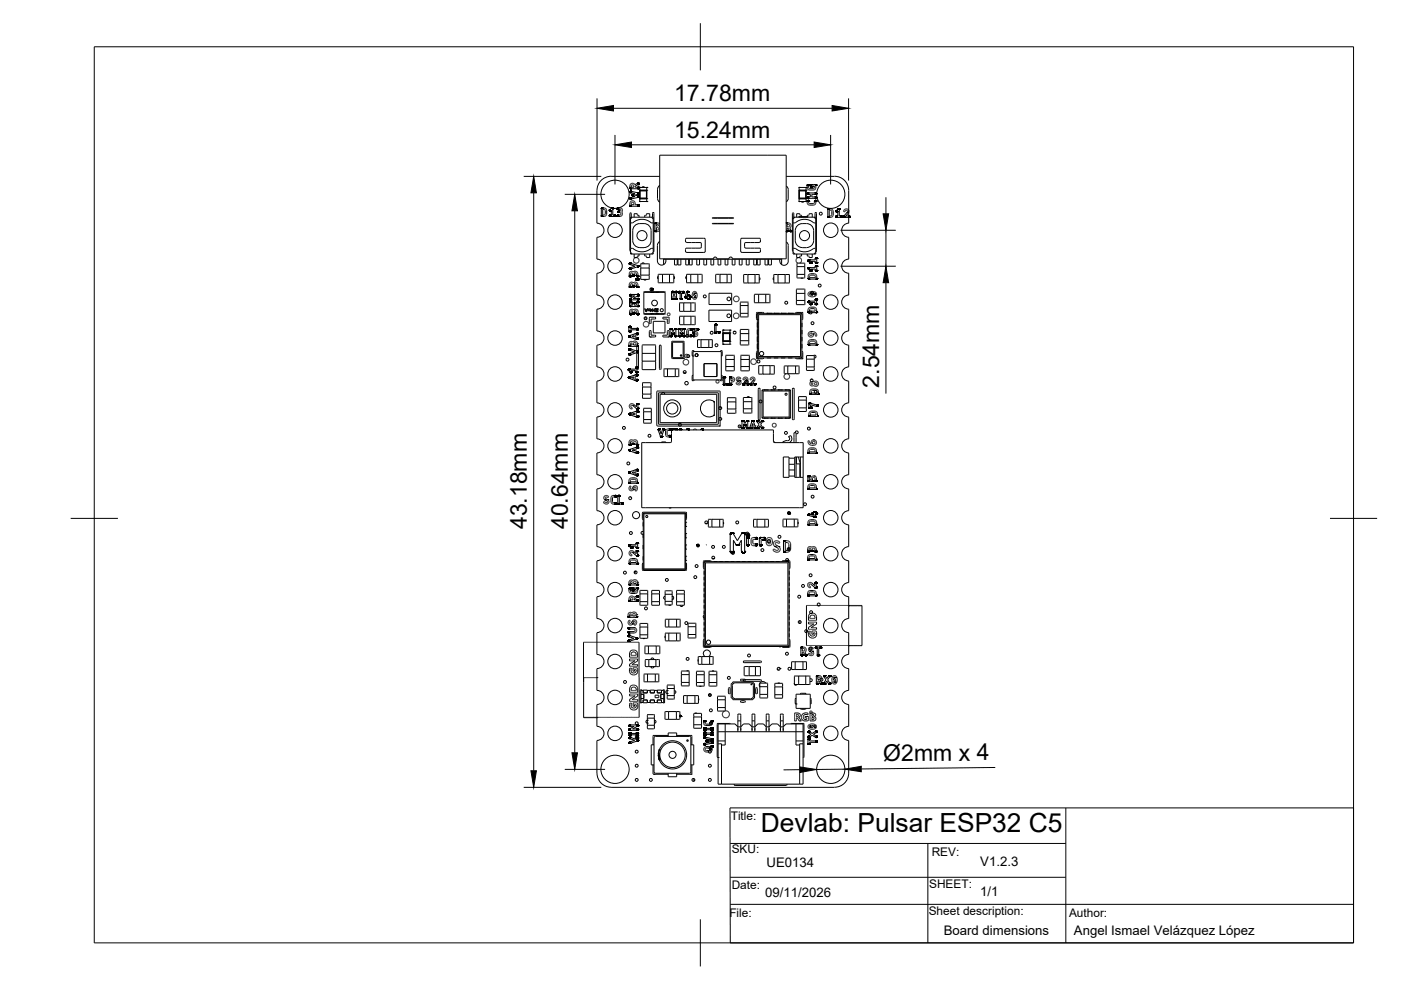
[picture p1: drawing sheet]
<svg xmlns="http://www.w3.org/2000/svg" width="297mm" height="210mm" viewBox="0 0 297 210" stroke-linecap="round" stroke-linejoin="round" font-family="sans-serif">
<defs><g id="words">
<text font-size="5.6" x="161.3" y="176.4">Devlab: Pulsar ESP32 C5</text>
<g font-size="4.9">
<text x="142.9" y="21.5">17.78mm</text>
<text x="142.9" y="29.2">15.24mm</text>
<text x="186.4" y="82.2" transform="rotate(-90 186.4 82.2)">2.54mm</text>
<text x="111.7" y="112.2" transform="rotate(-90 111.7 112.2)">43.18mm</text>
<text x="120.4" y="112.2" transform="rotate(-90 120.4 112.2)">40.64mm</text>
<text x="187.3" y="161.5" transform="rotate(-1 187.3 161.5)">Ø2mm x 4</text>
</g>
<g font-size="2.8">
<text x="162.5" y="183.8">UE0134</text>
<text x="207.8" y="183.6">V1.2.3</text>
<text x="162.3" y="190.2">09/11/2026</text>
<text x="207.8" y="189.9">1/1</text>
<text x="200.1" y="198.2">Board dimensions</text>
<text x="227.7" y="198.2">Angel Ismael Velázquez López</text>
</g>
<g font-size="2.5">
<text x="154.9" y="173.8">Title:</text>
<text x="155.1" y="180.9">SKU:</text>
<text x="197.5" y="181.5">REV:</text>
<text x="155.1" y="188.4">Date:</text>
<text x="197" y="188.3">SHEET:</text>
<text x="154.6" y="194.4">File:</text>
<text x="196.9" y="194.1">Sheet description:</text>
<text x="226.7" y="194.3">Author:</text>
</g>
</g></defs>
<!-- layer: R3_12351_ECAD_SILKSCREEN_LAYER -->
<g fill="none" stroke="#000" stroke-width=".21">
<path d="M133.5 39.9h.1M133.6 39.9h.1M133.6 39.9v.1M133.6 40h.1M133.6 40h1.7M133.9 39.3a.29 .29 0 0 1 .3-.1 .29 .29 0 0 1 .2 .2v.3h-.6zM135.1 38.9h.1M135.1 38.9l-.5 .3a.58 .58 0 0 0-.6-.3 .58 .58 0 0 0-.5 .5v.5M135.1 38.9h.2M135.2 38.9h.1M135.2 39.7h.1M135.3 38.9h.1"/>
<path d="M135.3 39.7h.1M135.3 40h.1M135.3 39.2h.1M135.3 39.2l-.6 .2v.3h.6M135.3 39.7v.1M135.3 39.1h.1M135.3 39.8h.1M135.3 39.9h.1M135.3 39.1v.1M135.3 39.9v.1M135.4 38.9h.1M135.4 39h.1"/>
<path d="M135.4 39.8h.1M135.4 39.9h.1M135.4 38.9v.2M135.4 39.8v.1M171.1 39.3h.1M171.2 39.2h.1M171.2 39.2v.8l.4 .3h.9l.4-.2 .1-.9M171.3 39.2h.1M171.4 39.2h-.2M171.4 39.2v.1M171.4 39.2h.1M171.4 39.3h.1"/>
<path d="M171.4 39.3l.1 .7h1l.2-.1v-.5h-.6v.3M171.8 39.6h.1M171.8 39.3h.1M171.8 39.3v.3M171.8 39.2h.1M171.8 39.6l.1 .1M171.9 39.7h.1M171.9 39.2h.1M171.9 39.2l-.1 .1M171.9 39.7h.2M172 39.7h.1M172.1 39.7h.1"/>
<path d="M172.1 39.6h.1M172.1 39.6v.1M172.8 39.2h.1M172.9 39.2h.1M172.9 39.2h-1M173 39.2h.1M173 39.3h.1M127.5 45.8h.1M127.5 44.2h.1M127.5 44.2v1.6M127.5 44.1h.8l.3 .5-.1 1.1-.4 .2h-.6M127.5 45.8v.1"/>
<path d="M127.5 45.9h.1M127.5 44.1h.1M127.5 44.1v.1M127.6 45.9h.1M127.6 44.1h.1M127.8 44.4h.4l.1 .3v.6l-.2 .3h-.3zM129.2 45.8h.1M129.2 45.7h.1M129.2 44.6h.1M129.2 44.5h.1M129.2 44.6v.1M129.2 44.5v.1"/>
<path d="M129.2 45.7v.1M129.2 44.7h.1M129.2 45.8v.1M129.2 45.9h.1M129.2 45.6h.1M129.2 45.9h1.1M129.2 45.6v.1M129.3 45.6h.1M129.3 44.7h.1M129.3 45.6h-.1M129.3 45.9h.1M129.4 44.7h.1"/>
<path d="M129.4 44.7h-.1M129.4 44.7l.2-.2v1.1h-.3M129.7 44.1h.1M129.7 44.1h.2M129.7 44.1l-.5 .4M129.8 44.1h.1M129.9 44.1h.1M129.9 44.2h.1M129.9 44.1v1.5h.3M130.2 45.6h.1M130.2 45.9h.1M130.3 45.6h.1"/>
<path d="M130.3 45.9h.1M130.3 45.6v.1M130.3 45.7h.1M130.3 45.8h.1M130.3 45.8v.1M130.3 45.7v.1M130.8 45.8h.1M130.8 45.7h.1M130.8 44.3h.1M130.8 44.2h.1M130.8 45.7v.1M130.9 45.8h.1"/>
<path d="M130.9 45.7h.1M130.9 44.2h.1M130.9 45.8v.1M130.9 44.3v.1M130.9 45.9h.1M130.9 45.6h.1M130.9 44.3h.1M130.9 44.1h.1M130.9 44.1l-.1 .2M130.9 45.7h-.1M130.9 44.1h.7a.48 .48 0 0 1 .4 .3 .48 .48 0 0 1-.2 .5M130.9 44.4h.1"/>
<path d="M130.9 44.4l.8 .1-.1 .2-.5 .1M130.9 44.1v.1M130.9 45.6v.1M131 45.6h.1M131 44.1h.1M131 45.9h.1M131 44.4h.1M131 45h.1M131 44.9h.1M131 44.8v.2M131 44.8h.1M131.1 44.8h.1"/>
<path d="M131.1 45l.4 .1a.27 .27 0 0 1 .2 .3 .27 .27 0 0 1-.3 .2h-.5M131.1 44.8h-.1M131.1 45.1h.1M131.8 44.9v.1M131.8 45a.57 .57 0 0 1-.3 .9h-.6M133.4 57h.1M133.4 56.9h.1M133.4 55.9h.1M133.4 58.5h.1M133.4 56h.1M133.4 58.6h.1M133.4 57l.1 .1"/>
<path d="M133.5 56.8h.1M133.5 55.8h.1M133.5 56v.1M133.5 57v.1M133.5 57.1h.1M133.5 56.1h.1M133.5 56h.1M133.5 58.6h.1M133.5 56.8l-.1 .2M133.5 56.1l1.1 .3-1.1 .4M133.5 43.6h.1M133.5 58.7h.1"/>
<path d="M133.5 42.1h.1M133.5 42h.1M133.5 40.7h.1M133.5 40.6v.2M133.5 42v.1M133.5 58.6v.1M133.5 40.8h.1M133.5 40.6h.1M133.6 43.6h.1M133.6 57.1h.1M133.6 55.8h.1M133.6 58.7h.1"/>
<path d="M133.6 42h.1M133.6 40.6h.1M133.6 40.8h.1M133.6 43.6v.1M133.6 42.1v.1M133.6 43.7h.1M133.6 42.2h.1M133.6 41.9h.1M133.6 55.8h-.1M133.6 41.9v.1M133.6 55.8h-.2v.2M133.6 55.8l1.5 .5"/>
<path d="M133.6 58.6v.1M133.6 58.6h.1M133.6 43.7h1.7M133.6 40.8l1 .3-.4 .1M133.7 40.5h.1M133.7 53.2h.1M133.7 43.7h.1M133.7 40h.1M133.7 58.6h.1M133.7 42.2h.1M133.7 58.6h-.1M133.7 58.5h.1"/>
<path d="M133.7 40.5l-.1 .1M133.7 40.5l1.6 .4M133.8 46.1l.1-.8-.2-.2-.2 .2v7.8l.2 .1M133.9 43a.27 .27 0 0 1 .3-.1 .27 .27 0 0 1 .2 .3v.2h-.6zM134 41.4h.1M134 41.3h.1M134 41.4l.1 .1M134.1 41.5h.1M134.1 41.3v.2M134.1 58.4h.1M134.1 41.3h.1M134.1 41.2h.1"/>
<path d="M134.1 41.2v.1M134.1 41.3h-.1M134.1 58.4v-.5l-.3-.1-.1 .8M134.1 58.4v.1M134.1 58.5h.1M134.2 41.5h.1M134.2 41.5l.4 .2-1 .2M134.2 41.2h-.1M134.2 58.5h.1M134.3 58.5h.1M134.4 58.3h.1M134.4 58.4h.1"/>
<path d="M134.4 58.3l-.1 .2M134.4 58.3l.1-.4 .3-.1 .3 .8M134.9 59.3h.1M134.9 59.2h.1M134.9 59.2v.1M134.9 59.1h.1M134.9 59.3v.1M134.9 59.4h.1M134.9 59.4h.3M134.9 59.1v.1M134.9 59.1h.3M134.9 58.5h.1"/>
<path d="M135 58.6h.1M135 59.4h.1M135 59h.1M135.1 58.7h.1M135.1 58.6h.1M135.1 58.6v.1M135.1 59h.1M135.1 59.4h.1M135.1 56.3h.1M135.1 56.6l-1.5 .5M135.2 56.6h.1M135.2 58.6h.1"/>
<path d="M135.2 59.4h.1M135.2 56.3h.1M135.2 59.1h.1M135.2 56.3v.3M135.2 59.1v.1M135.2 43.7h.1M135.2 43.4h.1M135.2 40h.1M135.2 56.6h-.1M135.2 58.6h-.1M135.2 56.4h.1M135.2 56.5h.1"/>
<path d="M135.2 58.5h.1M135.2 59.3h.1M135.2 58.5v.1M135.2 59.3v.1M135.2 59.2h.1M135.3 43.4h.1M135.3 43.7h.1M135.3 56.4h.1M135.3 58.5h.1M135.3 59.2h.1M135.3 59.3h.1M135.3 40.9h.1"/>
<path d="M135.3 58.5v-.5a.57 .57 0 0 0-.4-.5 .57 .57 0 0 0-.6 .2 .5 .5 0 0 0-.5-.2 .5 .5 0 0 0-.4 .4l.1 .7M135.3 59.2v.1M135.3 59.3h-.1M135.3 41.9l-1.6 .3M135.3 41.2h.1M135.3 41.6h.1M135.3 41.8h.1M135.3 41.9h.1M135.3 41.8v.1M135.3 41.2l-.6 .2 .6 .2M135.3 43.4h-.6a.61 .61 0 0 0-.2-.7 .61 .61 0 0 0-.7 0l-.2 .3-.1 .6M135.3 43.4v.1"/>
<path d="M135.3 40.9v.1M135.3 43.5h.1M135.3 43.6h.1M135.3 41h.1M135.3 41.1h.1M135.3 41.1v.1M135.3 43.6v.1M135.4 43.5h.1M135.4 43.6h.1M135.4 41h.1M135.4 41.1h.1M135.4 41.6h.1"/>
<path d="M135.4 41.7h.1M135.4 41.8h.1M135.4 41v.1M135.4 41.6v.2M135.4 43.5v.1M138.3 46.1v-.9l.2-.1 .2 .1-.1 8-.1 .1M138.9 47.4h.1M138.9 49h.1M138.9 47.3h.1M138.9 49.1h.1M138.9 47.3v1.8M138.9 47.3h.7l.3 .2"/>
<path d="M139 47.3h.1M139 49.1h.1M139.2 47.6h.4v.3h-.4zM139.2 48.3h.4v.4l-.4 .1zM139.9 48.9l-.4 .2h-.6M139.9 48v.1M140.7 54.9v1.2M165.7 55v1.1M166.7 47.3h.1M166.7 47.3h.5a.59 .59 0 0 1 .5 .4 .59 .59 0 0 1-.3 .6l.3 .6M166.7 49.1h.1M166.8 49.1h.1"/>
<path d="M166.8 49.1h-.1M166.9 49h.1M166.9 47.6l.4 .1v.4h-.4zM167.4 49l-.3-.6h-.2l-.1 .7M167.4 49h.1M167.4 49l.3 .1M167.5 49.1h.1M167.6 49.1h.1M167.7 49.1h.1M167.7 48.9h.1M167.7 49h.1M167.7 48.9v.2"/>
<path d="M168.1 53.2h.1M168.3 45.3v.8M168.3 45.3l-.1-.2-.2 .2v7.8l.1 .1M169.2 55.8a.61 .61 0 0 1-.3-.9 .61 .61 0 0 1 .9 0 .61 .61 0 0 1-.3 .9M171.1 42.6h.1M171.1 41.9h.1M171.1 41h.1M171.2 42.6h.1M171.2 41.9h.1M171.2 41.8h.1M171.2 41.1h.1M171.2 41h.1"/>
<path d="M171.2 42h.1M171.2 41.2h.1M171.2 41v.2M171.2 41.8v.2M171.2 41.2h.6v.6h-.6M171.2 42h1.7M171.2 42.5h.1M171.2 40.9h.1M171.2 40.9h1.7M171.2 42.5v.1M171.2 40.9v.1M171.2 42.5h.2"/>
<path d="M171.3 42.1h.1M171.3 41.2h.1M171.3 42.5h.1M171.3 55.3h.1M171.3 55.2h.1M171.3 59.1h.1M171.3 57h.1M171.3 56.9h.1M171.3 56.8h.1M171.3 45.9h-2l2 .1M171.3 45.9v.1M171.4 55.3h.1"/>
<path d="M171.4 59.1h.1M171.4 57h.1M171.4 55.3l.3 .5M171.4 59.1h1.7M171.4 57l.3 .4M171.4 42.5h.1M171.4 55.1h.1M171.4 56.8h.1M171.4 55.1v.2M171.4 56.8v.2M171.4 42.5v.1M171.4 59.1v.1"/>
<path d="M171.4 42.6h.1M171.4 59.2h.1M171.4 56.7h.1M171.4 42.6l.2 .6h1l.1-.6M171.4 56.7v.1M171.5 55.1h.1M171.5 55.1h-.1M171.5 59.2h.1M171.7 58.5l1-.2 .1 .2 .1 .4h-1.3zM171.7 55.8h.1M171.7 57.4h.1M171.7 57.4v.1"/>
<path d="M171.7 55.8h.2M171.7 57.4h.2M171.7 57.5h.1M171.8 55.8h.1M171.8 57.5h.1M171.9 55.8h.1M171.9 57.4h.1M172 55.6h.1M172 55.7h.1M172 57.2h.1M172 57.4h.1M172 55.6l-.2-.2h1.1v.3"/>
<path d="M172 57.2l-.2-.1h1.1v.3M172 55.7l-.1 .1M172 57.3h.1M172 55.6v.1M172 57.3v.1M172 57.4h-.1M172.7 42.6h.1M172.7 42.5h.1M172.7 42.5v.1M172.7 42.5h.2M172.8 42.5h.1M172.8 46.1v-.9l.2-.1 .1 .1v8l-.1 .1"/>
<path d="M172.8 42.1h.1M172.8 40.9h.1M172.8 41.8h.1M172.9 54.8h.1M172.9 55.7h.1M172.9 56.5h.1M172.9 56.4h.1M172.9 57.4h.1M172.9 41.2h.1M172.9 54.8v.3h-1.4M172.9 56.4v.3h-1.5M172.9 42.5h.1"/>
<path d="M172.9 55.8h.1M172.9 40.9h.1M172.9 41.8h.1M172.9 54.7h.1M172.9 42h.1M172.9 42.5l.1 .1M172.9 54.7v.1M172.9 55.8h.2M172.9 54.7h.2M172.9 40.9l.1 .1M172.9 57.4h.2M172.9 41h.1"/>
<path d="M172.9 42.5v.7l-.4 .3-1.2-.1-.2-.4 .1-.4M172.9 41.2h-.8v.6h.8M173 42.6h.1M173 41.1h.1M173 42h.1M173 41l-.1 .2M173 41.8l-.1 .2M173 55.8h.1M173 56.3h.1M173 57.5h.1M173 41h.1M173 41.9h.1"/>
<path d="M173 56.3l-.1 .1M173 54.7h.1M173 59.2h.1M173.1 56.3h.1M173.1 56.3v.1M173.1 55.8h.1M173.1 59.2h.1M173.1 57.5h.1M173.1 54.7h.1M173.1 59.1h.1M173.1 56.4h.1M173.1 57.4h.1"/>
<path d="M173.1 57.4v.1M173.1 54.7l.1 .1M173.1 55.7h.1M173.1 59.1l-.1-.9-.3-.2h-.8l-.5 .3v.8M173.1 54.7v1.1M173.1 56.4v1M173.2 54.8h.1M173.2 55.7h.1M173.2 59h.1M173.2 56.4h.1M173.2 57.3h.1M173.2 59.1l-.1 .1"/>
<path d="M173.2 55.7l-.1 .1M175.5 46h.1M175.5 44.4h.1M175.5 44.4v1.6M175.5 44.3h.1M175.5 46.1h.1M175.5 44.3v.1M175.5 46l.1 .1M175.6 46.1h.1M175.6 44.3h.1M175.6 44.3h.8l.3 .5-.2 1.1-.2 .2h-.7M175.7 46.1h.1"/>
<path d="M175.8 44.6h.4l.2 .2v.7l-.3 .3h-.3zM177.2 46h.1M177.2 45.9h.1M177.2 44.8h.1M177.2 44.7v.1M177.2 45.9v.1M177.2 44.7h.1M177.2 44.8l.1 .1M177.2 46l.1 .1M177.2 44.9h.1M177.2 46.1h.1M177.3 46.1h.1"/>
<path d="M177.3 45.8h.1M177.3 44.9h.1M177.3 45.8l-.1 .1M177.3 44.9h.2M177.4 46.1h.1M177.4 44.9h.1M177.5 44.9h.1M177.5 44.9l.1-.2v1.1h-.3M177.7 44.3h.1M177.7 44.3l-.4 .4M177.8 44.3h.1M177.9 44.3h.1"/>
<path d="M177.9 44.4h.1M177.9 44.3v1.5h.4M178.2 46.1h.1M178.2 45.8h.1M178.3 46.1h.1M178.3 45.8h.1M178.3 45.8l.1 .1M178.3 45.8v.1M178.3 46h.1M178.3 46l-1 .1M178.4 45.9h.1M178.4 46h.1"/>
<path d="M178.4 45.9v.1M178.9 46h.1M178.9 45.9h.1M178.9 45.9v.1M178.9 46v.1M178.9 46.1h.1M178.9 45.8v.1M178.9 46.1h1M179 46.1h.1M179.6 45h.1M179.6 45l-.7 .8M179.6 45l.1-.1a.33 .33 0 0 0-.3-.3 .33 .33 0 0 0-.4 .3 .33 .33 0 0 1-.1-.4 .33 .33 0 0 1 .4-.2 .53 .53 0 0 1 .6 .2 .53 .53 0 0 1-.1 .7l-.5 .6h.7"/>
<path d="M179.9 45.8h.1M179.9 46.1h.1M180 45.8h.1M180 46.1h.1M180 46.1h-.1M180 45.8v.3M180 45.9h.1M180 46h.1M133.2 78.5h.1M133.2 78.4h.1M133.2 78.4v.1M133.3 78.5h.1"/>
<path d="M133.3 78.3h.1M133.3 78.5l.3 .4M133.3 78.3l-.1 .1M133.3 80h-.1M133.3 80h.1M133.3 79.9h.1M133.3 79.9v.1M133.3 73.3h.1M133.3 70.2h.1M133.3 69.4h.1M133.3 71.3h.1M133.3 75.2h.1"/>
<path d="M133.3 75.1h.1M133.3 74.1h.1M133.3 69.3v.9M133.3 75.1v.1M133.3 69.3h.1M133.3 71.4h.1M133.3 74.2h.1M133.3 75.2l.1 .1M133.3 70.2l.1 .1M133.3 71.3l.1 .1M133.3 73.3l.1 .1M133.3 74.1l.1 .1"/>
<path d="M133.3 70.3h.1M133.4 73.4h.1M133.4 70.3h.1M133.4 69.3h.1M133.4 71.4h.1M133.4 75.2h.1M133.4 75h.1M133.4 74.2h.1M133.4 74h.1M133.4 73.4l-.1-.6a.61 .61 0 0 1 .9-.4 .58 .58 0 0 1 1 .4l-.1 .6M133.4 69.3h-.1M133.4 71.2l-.1 .1"/>
<path d="M133.4 74l-.1 .1M133.4 75l-.1 .1M133.4 71.4v.1M133.4 69.3h.2M133.4 71.2h.1M133.4 70.3v.1M133.4 70.3h.2M133.4 75.2l.1 .1M133.4 71.2h-.1M133.4 73.4h1.7M133.4 70.4h.1M133.4 71.5h.1"/>
<path d="M133.4 60.9h.1M133.4 75.3h.1M133.4 73.9h.1M133.4 71.5l1.2 .4M133.4 73.9v.1M133.4 74.2l1.1 .4-1.1 .4M133.4 74h-.1M133.5 69.2h.1M133.5 60.9h.1M133.5 73.9h.1M133.5 60.9h.2M133.5 73.4h.1"/>
<path d="M133.5 70.4h.1M133.5 66.6h.1M133.5 64.9h.1M133.5 64.8h.1M133.5 64.2h.1M133.5 64.1h.1M133.5 75.3h.1M133.5 63.5h.1M133.5 63.4h.1M133.5 62.6h.1M133.5 63.4v.1M133.5 64.1v.8"/>
<path d="M133.5 66.6v-.6a.5 .5 0 0 1 .3-.4 .5 .5 0 0 1 .5 .1h.1a.58 .58 0 0 1 .9 .4v.5M133.5 62.5h.1M133.5 64.9v.1M133.5 66.6v.1M133.5 62.7h.1M133.5 66.7h.1M133.5 63.5h1.8M133.5 62.7h1.1l-1 .6M133.5 65h.1M133.5 64h.1M133.5 61h.1M133.5 63.6h.1"/>
<path d="M133.5 63.3h.1M133.5 62.5v.2M133.5 63.3v.3M133.5 64v.1M133.5 65h1.8M133.5 64h.2M133.5 73.9l1.6 .6M133.5 62.5h1.8M133.6 69.2h.1M133.6 64h.1M133.6 61h.1M133.6 63.3h.1"/>
<path d="M133.6 62.5h.1M133.6 70.3h.1M133.6 66.7h.1M133.6 65h.1M133.6 63.6h.1M133.6 62.7h.1M133.6 78.9h.1M133.6 69.3h.1M133.6 62.4h.1M133.6 69.3v.3l1.5 .1M133.6 78.9v.1M133.6 79h.1"/>
<path d="M133.6 70.3v.1M133.6 70.2h.1M133.6 60.9h.1M133.7 79h.1M133.7 66.7h.1M133.7 64h.1M133.7 60.9h.1M133.7 72.8h.3v.3h-.4zM133.7 60.8h.1M133.7 64l.1 .1M133.7 64.1h.1M133.8 66.6h.1"/>
<path d="M133.8 66.7h.1M133.8 64.1h.1M133.8 66.6l-.1 .1M133.8 66.7h-.1M133.8 64.1v.6h.4v-.4M133.8 79h.1M133.8 64.2h.1M133.8 78.8h.1M133.8 78.8l-.1-.2h1v.3M133.8 78.8v.1M133.8 78.9v.1M133.9 78.8h.1"/>
<path d="M133.9 78.9h.1M134 71.3l.5-.1v.3zM134.1 60.7h.1M134.1 60.7v-.4l-.3-.2-.1 .8M134.1 60.7l.1 .1M134.2 64.3h.1M134.2 66.5h.1M134.2 66.4h.1M134.2 60.8h.1M134.2 66.5l-.1-.6h-.2l-.1 .7M134.2 66.5h.2M134.2 64.2h.1"/>
<path d="M134.2 64.2v.1M134.2 64.2h.2M134.3 66.5h.1M134.3 60.8h.1M134.3 64.2h.1M134.4 66.5h.1M134.4 60.7h.1M134.4 60.7l-.1 .1M134.4 64.2h.1M134.4 72.7h.4l.1 .4h-.6zM134.4 64.2v.1M134.4 64.2l.1 .1"/>
<path d="M134.5 66.5h.1M134.5 64.3h.1M134.5 66.5l.1-.6h.3l.1 .2v.5M134.5 60.2l-.1 .5M134.5 66.4h.1M134.5 79.6h.1M134.5 60.2h.4l.1 .7M134.5 60.2h.1M134.6 71.9h.1M134.6 70.8h.1M134.6 71.9l.5 .1M134.7 78h.1"/>
<path d="M134.7 78.9h.1M134.7 77.9v.4h-1.4M134.7 77.9h.1M134.8 77.9h.1M134.8 78.9v.1M134.8 78.9h.1M134.8 79h.1M134.8 77.9h.2M134.9 79h.1M134.9 79.4h.1M134.9 79.4l-1.6 .5M134.9 77.9h.1"/>
<path d="M134.9 79.4l.1 .1M135 79h.1M135 79.4h.1M135 79.7h.1M135 60.9h.1M135 79.7l-.3 .1v.5l.3 .1M135 79h-.1M135 77.9h.1M135 70.7h.1M135 60.9v.1M135 79.4v.1M135 60.9h.2"/>
<path d="M135 78.2l.2 .1M135 78.2v-4.9l.2-.1 .2 .1v4.9M135 64.2h.1M135 64.1h.1M135 78.9h.1M135 73.4h.1M135 69.6h.1M135 69.9h.1M135 66.6h.1M135 72h.1M135 79.5h.1M135 79.6h.1"/>
<path d="M135 61h.1M135 64.1v.6h-.5v-.4M135 78.9v.1M135 79.6v.1M135 77.9v1M135 79.5v.1M135 66.6l.1 .1M135.1 73.4h.1M135.1 69.9h.1M135.1 66.7h.1M135.1 64h.1M135.1 70.9h.1"/>
<path d="M135.1 71.7h.1M135.1 72h.1M135.1 61h.1M135.1 74.5h.1M135.1 74.8h.1M135.1 70.9l-.3 .1v.6l.3 .1M135.1 64l-.1 .1M135.1 69.6v.1M135.1 64.1h-.1M135.1 64h.2M135.1 74.8l-1.6 .5M135.1 69.7h.1"/>
<path d="M135.1 70.7h.1M135.1 70.7l-1.7 .5M135.1 69.9h-1.5v.4M135.1 71.9h.1M135.1 74.7h.1M135.1 71.9v.1M135.1 74.7v.1M135.1 69.8h.1M135.1 70.8h.1M135.1 74.6h.1M135.1 69.7v.2M135.1 70.7v.2"/>
<path d="M135.1 71.7v.2M135.1 74.5v.2M135.2 72.9h.1M135.2 73.3h.1M135.2 69.8h.1M135.2 66.7h.1M135.2 65h.1M135.2 70.8h.1M135.2 71.8h.1M135.2 71.9h.1M135.2 60.9h.1M135.2 74.6h.1"/>
<path d="M135.2 62.4h.1M135.2 63.3h.1M135.2 63.6h.1M135.2 73.3l-.1 .1M135.2 64h.1M135.2 78.3h.1M135.2 60.8h.1M135.2 62.7h.1M135.2 60.8v.1M135.2 62.7l-1 .6h1.1M135.3 64h.1M135.3 65h.1"/>
<path d="M135.3 60.8h.1M135.3 62.5h.1M135.3 63.3h.1M135.3 60.8v-.5a.57 .57 0 0 0-.4-.5 .57 .57 0 0 0-.6 .2 .49 .49 0 0 0-.5-.2 .49 .49 0 0 0-.4 .5v.6M135.3 64v.1M135.3 64.1h.1M135.3 66.6h.1M135.3 66.7h.1M135.3 64.9h.1M135.3 62.7h.1M135.3 63.5h.1M135.3 66.7h-.1"/>
<path d="M135.3 63.5v.1M135.3 64.9v.1M135.3 66.6v.1M135.3 62.7h-.1M135.3 62.6h.1M135.3 62.5v.2M135.3 63.3v.2M135.3 64.1v.8M135.3 63.4h.1M135.3 64.2h.1M135.3 64.8h.1M135.4 78.2l-.2 .1"/>
<path d="M136.5 66.5l.2 .1h4.2M136.7 61.8h4.2M136.7 61.8l-.2 .2M137 67.2l-.3 .3v.2M137.2 67.5l-.2 .2M137.7 67.4l.2-.1 .9-.1 .2 .2-.1 .2h-.9v.8M137.7 68.4l.2 .2 .2-.2M137.7 67.5v.9M137.8 61.5h.4M137.9 71.5h.1M137.9 61.2h.4M138 70.3v.8h.8"/>
<path d="M138.1 70.3l-.2-.2-.2 .2v1l.2 .2M138.2 61.2h.1M138.2 61.5h.1M138.2 61.4h.1M138.2 61.4v.1M138.3 61.2h.1M138.3 61.4h.1M138.3 61.2l-.1 .2M138.3 61.3h.1M138.8 71l.2 .2-.1 .2-1 .1M139.8 78.2l.2 .1 .2-.1M139.8 78.2v-4.9l.2-.1 .2 .1v4.9"/>
<path d="M140.7 71l-.2 .3 .1 .1 1.1 .1M140.9 61.8l.1 .2M141 66.5l-.1 .1M141.5 68.4l.2 .2 .2-.2M141.7 71.5h.1M141.9 67.5v.9M141.9 70.3v1M141.9 67.4l-.2-.1h-1.1l-.1 .1 .2 .2h.8v.8M141.9 71.3l-.2 .2M141.9 70.3l-.2-.2-.2 .1v.9h-.8M142.1 71.3h.1M142.1 69.8h.1"/>
<path d="M142.1 69.8v1.5M142.1 71.3h.2M142.1 69.7h.1M142.2 71.4h.1M142.2 69.7h.1M142.3 71.3h.1M142.3 69.7h.1M142.3 69.7l-.2 .1M142.3 69.8l.4 .5 .3-.5M142.3 71.3v.1M142.4 61.9h.1M142.4 71.2h.1"/>
<path d="M142.4 71.3h.1M142.4 63.4h.1M142.4 61.8h.1M142.4 61.8v1.6M142.4 75.8l.2 .2M142.4 61.8h.2M142.4 63.4h.2M142.4 63.4v.1M142.5 61.8h.1M142.5 63.5h.1M142.6 61.8h.1M142.6 70.7h.1"/>
<path d="M142.6 70.7l-.2-.3-.1 .9M142.6 72.4l2.3-.1 .2 .2M142.6 63.5h.1M142.6 76h2.3M142.6 72.3l-.2 .2v3.3M142.6 63.4h.1M142.6 70.8h.1M142.6 61.8l.1 .1M142.6 61.8v.1M142.6 70.7v.1M142.7 61.9h.1M142.7 63.3h.1"/>
<path d="M142.7 63.4h.1M142.7 61.9v.5h.4v-.5M142.7 70.8h.1M142.7 70.7h.1M142.7 70.7v.1M142.8 70.7h.1M142.8 70.7h-.1M142.8 70.7l.2-.3v.9M143 69.8h.1M143 71.3h.1M143 71.3h.3M143 69.7h.1"/>
<path d="M143 69.7h.2M143.1 71.3h.1M143.1 69.7l-.1 .1M143.1 69.7h.1M143.1 61.9h.1M143.1 63.3h.1M143.1 71.4h.1M143.1 63.4h.1M143.1 63.4v-.7h-.4v.7M143.2 61.9h.1M143.2 63.4h.1M143.2 69.7h.1"/>
<path d="M143.2 61.9h-.1M143.2 71.4h.1M143.2 63.4h.2M143.2 61.8h.1M143.2 63.5h.1M143.2 71.3h.1M143.2 69.7l.1 .1M143.3 61.8h.1M143.3 69.7h.1M143.3 71.3h.1M143.3 69.7v1.6M143.3 69.8h.1"/>
<path d="M143.3 63.5h.1M143.3 71.2h.1M143.4 61.8h.1M143.4 61.8v.1M143.4 63.4h.1M143.4 61.8l-.2 .1M143.4 63.4v.1M143.4 61.9h.1M143.4 61.9v1.5M143.4 63.3h.1M143.8 62h.1M143.8 61.9h.1"/>
<path d="M143.8 61.9v.1M143.8 62l.1 .1M143.9 62.1h.1M143.9 62h.1M143.9 61.8h.1M143.9 61.8h.9M143.9 61.8l-.1 .1M143.9 71.3h.1M143.9 69.8h.1M143.9 71.3h.2M143.9 69.7h.1M143.9 69.7h.2"/>
<path d="M143.9 62.1h.3l.1 1.3M143.9 69.7v1.6M143.9 71.3l.1 .1M144 61.8h.1M144 69.7h.1M144 62.1h.1M144 71.3h.1M144 71.4h.1M144.1 69.7h.1M144.1 71.3h.1M144.1 69.7l.1 .1M144.2 69.8h.1"/>
<path d="M144.2 71.3h.1M144.2 69.8l.3 .5 .3-.5M144.2 71.2h.1M144.2 63.4h.1M144.3 63.4h.1M144.3 63.4h.2M144.3 63.5h.1M144.4 63.5h.1M144.4 70.7h.1M144.4 70.7l-.2-.3v.9M144.4 70.8h.1M144.4 70.7v.1"/>
<path d="M144.5 63.4h.1M144.5 70.8h.1M144.5 63.3h.1M144.5 70.7l.3-.3v.9M144.5 70.7v.1M144.6 70.7h.1M144.8 61.8h.1M144.8 62.1h.1M144.8 62.1h-.3v1.3M144.8 71.3h.1M144.8 69.8h.1M144.8 69.7h.1"/>
<path d="M144.8 69.7h.3M144.8 71.3h.3M144.8 61.8l.1 .3M144.9 62.1h-.1M144.9 61.9h.1M144.9 62h.1M144.9 71.3h.1M144.9 76h.1M144.9 69.7h-.1M144.9 69.7h.1M144.9 71.4h.1M145 71.4h.1"/>
<path d="M145 69.7h.1M145 71.3h.1M145 72.6v3.2M145.1 75.8l-.2 .2M145.1 69.7h.1M145.1 71.3h.1M145.1 69.7v1.6M145.1 69.8h.1M145.1 71.2h.1M145.2 63.1h.1M145.2 63h.1M145.2 63v.1"/>
<path d="M145.3 63.1h.1M145.3 63.1l.5 .1v.2M145.3 63.1v.1M145.4 63.2h.1M145.5 61.9h.1M145.5 61.9l-.3 1.1M145.6 61.9h.1M145.6 61.8l-.1 .1M145.6 61.8h.1M145.6 61.8h.2M145.7 61.8h.1M145.8 61.8h.1"/>
<path d="M145.8 63.4h.1M145.8 62.7h.1M145.8 62.6h.3M145.8 62.6h.1M145.8 61.8l-.2 1.1h.2v-.3M145.8 63.4v.1M145.8 63.4h.2M145.8 63.5h.1M145.8 61.9h.1M145.9 62.6h.1M145.9 63.5h.1M145.9 70.1v.9h.5"/>
<path d="M145.9 70.1h.1M146 62.6h.1M146 63.5h-.1M146 63.5h.1M146 63.4h.1M146 63.4v.1M146.1 62.6h.1M146.1 62.7h.1M146.1 63.3h.1M146.1 62.6v.3h.1M146.1 63.4h-.1M146.2 62.9h.1"/>
<path d="M146.2 63.2h.1M146.2 63.1l-.1 .1v.2M146.3 62.9h.1M146.3 63.1h.1M146.3 63.1h-.1M146.3 62.9v.1M146.3 62.9v.2M146.3 63h.1M146.4 69.7h.1M146.4 71h.1M146.4 71.1h.1M146.4 71v.1"/>
<path d="M146.4 70h.1M146.4 71.4h.1M146.4 71.3v.1M146.5 69.7h.1M146.5 71.1h.1M146.5 69.9h.1M146.5 71.3h.1M146.5 69.7h-.6l-.2 .1-.1 1.1 .4 .5 .5-.1v-.2M146.5 69.7v.1M146.5 69.9l-.6 .2M146.5 69.7v.2M146.5 69.8h.1"/>
<path d="M146.5 71.2h.1M146.9 71.3h.1M146.9 71.2h.1M146.9 70.5h.1M146.9 69.8h.1M146.9 69.8v.7M146.9 71.1v.2M146.9 70.5v.1M146.9 71.1h.1M146.9 69.7h.1M146.9 71.1v.1M146.9 69.7h1"/>
<path d="M146.9 69.7v.1M146.9 70.6h.1M146.9 75.5h.1M146.9 70.6l.7 .1v.3h-.6M146.9 79.6l-.2 .2v.7l.3 .2M147 71.1h.1M147 69.7h.1M147 61.9a.51 .51 0 0 1 .6 0 .51 .51 0 0 1 .2 .5l-.1 .7a.53 .53 0 0 1-.7 .3 .53 .53 0 0 1-.3-.7zM147 71.4h.1M147 70.6h.1M147 71.1h-.1M147 71h.1"/>
<path d="M147 71l-.1 .1M147.2 74.5l-.3-.2-.2 .2v.8l.2 .2M147.2 63h.1M147.2 63l.2 .1M147.2 63.1h.1M147.2 62.2h.1M147.2 62.2h.2M147.2 62.2l-.2 .5 .4-.5M147.4 63.1h.1M147.4 62.2h.1M147.4 63v.1M147.4 63h.1"/>
<path d="M147.5 62.6l-.1 .4M147.5 62.6h.1M147.5 62.6l-.3 .4M147.7 62v.1M147.8 69.7h.1M147.8 70h.1M147.9 69.7h.1M147.9 69.9h.1M147.9 69.7v.1M147.9 69.9l-.7 .1v.3l.6 .2v.7l-.3 .2-.6-.1M147.9 69.7v.2M147.9 69.8h.1"/>
<path d="M151.5 70.5h.1M151.5 68.9h.1M151.5 68.8v1.7M151.5 68.8h.1M151.5 70.5l.1 .1M151.6 70.6h.1M151.6 68.8h-.1M151.6 68.8h.1M151.6 70.6h.8M151.7 70.6h.1M151.7 68.8h.1M151.8 68.8h.1"/>
<path d="M151.8 68.8v1.5h.6M151.8 68.9h.1M152.3 70.6h.1M152.3 70.3h.1M152.4 70.3h.1M152.4 70.6h.1M152.4 70.5h.1M152.4 70.3l.1 .1M152.5 70.4h.1M152.5 70.5h.1M152.5 70.5l-.1 .1M152.5 70.4v.1"/>
<path d="M152.7 74.5l.2-.2 .2 .2-.1 1M152.9 75.5h.1M152.9 79.6l.2 .2-.1 .9M153.4 80h.1M153.4 79.9h.1M153.4 79.9v.1M153.5 79.9h.1M153.5 80h.1M153.5 79.9v.1M153.6 80h.1M154.7 80h.1M154.8 80h-.1"/>
<path d="M154.8 79.9h.1M154.8 79.9h.5a.55 .55 0 0 1 .4 .7 .55 .55 0 0 1-.7 .4v.6M154.8 79.9v.1M160.4 67.5l.2 .2M160.6 67.7h.1M160.6 76.1h.1M160.6 66.2h1.1M160.6 66.2l-.2 .2v1.2M160.6 74.5l-.2 .2v1.2l.2 .2M161.7 66.2l.2 .2M161.9 75.9l-.1 .2h-1.2M166.7 79.2a.61 .61 0 0 0-.4 1 .61 .61 0 0 0 1 0 .61 .61 0 0 0-.3-1"/>
<path d="M168.9 66.2h1.1M168.9 66.2l-.2 .2M170 76.1h.1M170 74.5l.2 .3v1.2l-1.3 .1-.2-.2M170 66.2l.2 .2v1.2M170.2 67.5l-.2 .2M171.3 64h.1M171.3 64.1h.1M171.3 63.9h.1M171.3 66.2h.1M171.3 63.9v.2M171.3 73.1h.1"/>
<path d="M171.3 64.1l.4 .4M171.3 66.2l.1 .1M171.4 63.9h-.1M171.4 66.2v.1M171.4 73.1h.1M171.4 66.3h.1M171.4 73.1v-.8l.5-.3 1.1 .2 .2 .3-.1 .6M171.4 73.1h1.7M171.4 63.9h.1M171.4 66.3h1.6M171.5 70.5l.2-.2h.8a.6 .6 0 0 1 .6 .4 .6 .6 0 0 1-.1 .6l-.3-.5-.2-.2v.5a.59 .59 0 0 1-.9 .3 .59 .59 0 0 1-.1-.9zM171.5 73.2h.1"/>
<path d="M171.6 62.4v.1M171.6 62.3l.2-.1 .5 .4-.6-.1zM171.7 65.6l.1-.2h.8l.2 .2v.4h-1.2zM171.7 64.6h.1M171.7 64.5h.1M171.7 64.5v.1M171.7 64.6h.2M171.7 72.4h1l.2 .5h-1.3zM171.7 70.7l.5-.1-.1 .5h-.3zM171.7 62.2h.1M171.8 64.6h.1M171.9 64.6h.1"/>
<path d="M171.9 62.1h.1M171.9 62.1h.2l-.2 .2M171.9 70.3h.1M171.9 64.3h.1M171.9 64.5h.1M171.9 64.3l-.1-.2h1l.1 .4M171.9 64.5v.1M171.9 64.4h.1M171.9 64.3v.2M172 64.4h.1M172.5 62.2l-.4 .3M172.7 62.5h.1"/>
<path d="M172.7 62.2h.1M172.7 62.2l-.6-.1 .6 .4M172.7 62.2l.1 .3M172.8 61.9l-.7-.1-.6 .2a.48 .48 0 0 0-.2 .5 .48 .48 0 0 0 .4 .3l.6 .1 .5-.1M172.8 62.8h.1M172.8 61.9h.1M172.8 64.4h.1M172.8 63.6h.1M172.8 63.5h.1M172.8 64.5h.1M172.9 63.5h.1M172.9 64.5h.1"/>
<path d="M172.9 63.5l-.1 .4h-1.5M172.9 61.9l.1 .1a.47 .47 0 0 1-.1 .8M172.9 63.5h.2M172.9 64.5v.1M172.9 64.6h.1M173 64.6h.1M173 63.4h.1M173 66.3h.1M173.1 73.1h.1M173.1 64.6h.1M173.1 66.2h.1M173.1 66.2l-.1 .1"/>
<path d="M173.1 63.5h.1M173.1 64.5h.1M173.1 64.5l-.2 .1M173.1 64.4h.1M173.1 66.1h.1M173.1 66.2v-.7l-.2-.3-1.1-.1-.4 .3-.1 .8M173.1 63.5v1M173.2 73h.1M173.2 73.1h.1M133.2 80.1h.1M133.2 80h.1M133.2 80v.1"/>
<path d="M133.2 80.2h.1M133.2 80.1l.1 .1M133.3 80.2h.1M133.3 80.2l1.6 .5M133.4 94.3h.1M133.4 94.2h.1M133.4 95.5h.1M133.4 95.4h.1M133.4 94.3v-.6a.53 .53 0 0 1 .3-.5 .53 .53 0 0 1 .6 .2 .57 .57 0 0 1 .9 .4v.5M133.4 95.4v.1M133.4 94.3v.1M133.4 95.5v.1"/>
<path d="M133.4 87.8h.1M133.4 95.3h.1M133.4 95.3v.1M133.4 95.6h.1M133.4 94.4h.1M133.4 87.9h.1M133.4 87.7h.1M133.4 87.7v.2M133.5 87.7h.1M133.5 95.6h.1M133.5 95.3h.1M133.5 87.9h.1"/>
<path d="M133.5 94.4h.1M133.5 95.6l1.5 .5M133.5 95.3h-.1M133.5 87.9l1.5 .5M133.5 87.6v.1M133.6 94.4h.1M133.6 94.3h.1M133.6 94.3l-.1 .1M133.7 94.2h.1M133.7 94.3h.1M133.7 94.3h-.1M133.8 86.7h.1"/>
<path d="M133.9 80.1l.5-.2v.3zM133.9 93.5l-.2 .2v.6M133.9 93.5l.1 .1M134 93.6l.1 .6M134 95.5l.5-.2v.3zM134 86.5h.1M134 94.1h.1M134 87.8l.6-.2v.4zM134 86.5l-.1 .2M134.1 94.2h.1M134.1 94.1h.1M134.1 94.2h.2"/>
<path d="M134.2 86h.1M134.2 86l-.3-.1a.32 .32 0 0 0-.2 .3 .32 .32 0 0 0 .3 .3M134.2 86l.8 .7M134.2 94.2h.1M134.3 94.2h.1M134.3 94.1h.1M134.3 94.1v.1M134.3 94.1v-.3a.28 .28 0 0 1 .3-.3 .28 .28 0 0 1 .3 .3l.1 .6M134.5 80.6h.1M134.6 99.7h.1M134.6 96h.1M134.6 94.9h.1"/>
<path d="M134.7 88.3h.1M134.7 87.3h.1M134.9 80.7h.1M134.9 94.2h.1M134.9 94.3h.1M134.9 85.7h.1M135 94.4h.1M135 80.4h.1M135 80.7h.1M135 85.6l-.1 .6-.6-.5a.56 .56 0 0 0-.8 .2 .56 .56 0 0 0 .3 .8M135 80.4v.1M135 85.6h.1"/>
<path d="M135 99.5h.1M135 85.6l-.1 .1M135 99.5l-1.5 .5M135 99.5l.1 .1M135 94.8h.1M135 80.7h-.1M135 86.7h.2M135 94.8l-1.5 .5M135 80.5h.1M135 86.7h.1M135 96.1h.1M135 87.1h.1"/>
<path d="M135 80.6h.1M135 80.5v.2M135 87.1l.2 .1M135 88.4h.1M135 87.1l-1.5 .5M135.1 94.4h.1M135.1 88.4h.1M135.1 86.7h.1M135.1 87.1h.1M135.1 85.6h.1M135.1 94.8h.1M135.1 99.5h.1"/>
<path d="M135.1 95.1l-.3 .1v.5l.3 .1M135.1 99.8l-.3 .1v.5l.3 .2M135.1 95.8l.1 .1M135.1 95.8h.1M135.1 99.5v.1M135.1 95.1h.1M135.1 96.1h.1M135.1 99.6h.1M135.1 99.8h.1M135.1 87.4h.1M135.1 88.2h.1M135.1 87.4l-.2 .1v.6l.2 .1"/>
<path d="M135.1 94.8l.1 .1M135.1 99.6v.2M135.1 96.1h-.1M135.2 94.3h.1M135.2 87.4h.1M135.2 88.4h.1M135.2 86.7h.1M135.2 94.9h.1M135.2 95h.1M135.2 95.9h.1M135.2 96h.1M135.2 99.6h.1"/>
<path d="M135.2 99.7h.1M135.2 99.8h-.1M135.2 94.3l-.1 .1M135.2 96l-.1 .1M135.2 87.4h-.1M135.2 88.2h.1M135.2 88.4h-.1M135.2 94.2h.1M135.2 87.2h.1M135.2 85.6h.1M135.2 95l-.1 .1M135.2 85.6v.1"/>
<path d="M135.2 87.2v.2M135.2 88.2v.2M135.2 94.9v.1M135.2 95.9v.1M135.2 87.3h.1M135.2 88.3h.1M135.2 85.7h.1M135.2 86.6h.1M135.2 86.6v.1M135.3 87.3h.1M135.3 88.3h.1M135.3 85.7h.1"/>
<path d="M135.3 86.6h.1M135.3 85.7v.9M139.3 83.1l.1-.2h13.1l.2 .2M139.3 90.1l.2 .2h13M139.3 83.1v7M139.6 91.2h.1M139.6 91.1h.1M139.6 91.2l.4 1.3M139.6 91h.1M139.6 91v.2M139.6 91v.1M139.6 91h.2"/>
<path d="M139.6 83.3h12.7v6.7h-12.7zM139.7 91h.1M139.7 90.9h.1M139.8 91h.1M139.8 91v.1M139.8 91.1h.1M139.8 91.1l.4 .9 .3-.9M140 92.5v.1M140 92.6h.1M140.1 92.6h.1M140.2 92.6h.1M140.3 92.6h.1"/>
<path d="M140.3 92.5h.1M140.3 92.6h-.1M140.3 92.5v.1M140.5 91.1h.1M140.5 91h.1M140.5 91v.1M140.5 91h.2M140.6 90.9h.1M140.6 90.9l-.1 .1M140.7 91h.1M140.7 91l.1 .2M140.8 91.1h.1"/>
<path d="M140.8 91.2h.1M140.8 91.2l-.5 1.3M141.5 91.3l-.1 .9 .6 .1M141.5 91.3h.4M141.5 91.3h.1M141.9 90.9h.1M141.9 91.3h.1M141.9 92.3h.1M141.9 92.6h.1M141.9 91h.1M141.9 92.3l.1 .1M141.9 91.2v.1"/>
<path d="M142 91h.1M142 91.2h.1M142 92.6h.1M142 91h-.5l-.4 .4 .1 1.1 .7 .1M142 92.6h-.1M142 92.4h.1M142 91.1h.1M142 92.5h.1M142 91v.2M142 92.4v.2M142 92.4v.1M142.4 91.1h.1"/>
<path d="M142.4 91.1v.1M142.5 91.1h.1M142.5 91h.1M142.5 91v.1M142.5 91h.2M142.6 91h.1M142.7 91h.1M142.7 91l.1 .2M143.2 91.1h.1M143.2 91h.1M143.2 91v.2M143.3 91h.1"/>
<path d="M143.3 91h-.1M143.4 90.9h.1M143.4 91h.1M143.5 91h.1M143.5 91v.2M143.5 91.1h.1M144 89.8l-.2 .3M144 89.8h.1M144.1 91.1h.1M144.1 91h.1M144.1 91v.2M144.1 91v.1"/>
<path d="M144.1 91h.2M144.2 91h.1M144.2 90.9h.1M144.3 91h.1M144.3 91l.1 .2M144.4 91.1h.1M145.6 91.1h.1M145.6 91h.1M145.6 91.1v.1M145.6 91v.1M145.7 91h.1M145.7 91h-.1"/>
<path d="M145.8 90.9h.1M145.8 91h.1M145.9 91h.1M145.9 91.1h.1M145.9 91v.2M145.9 91.2h.1M147 91.2l.3-.3 .4 .3M147.2 80.5l-.2 .2M148.6 91.1h.1M148.6 91.1v.1M148.7 91.1h.1M148.7 91h.1"/>
<path d="M148.8 91h.1M148.9 91h.1M148.9 91l-.2 .1M148.9 91.1h.1M148.9 91.2h.1M148.9 91v.2M152.5 90.3h.1M152.5 86.3h.4M152.7 83.1v7M152.7 90.1l-.2 .2M152.7 80.5l.3 .2M153.4 81.5h.1"/>
<path d="M153.4 80.1h.1M153.4 80v1.6M153.4 81.6h.1M153.5 81.6h.1M153.6 80.1h.1M153.6 80v1.3l.6 .1M154.1 81.6h.1M154.1 81.3h.1M154.2 81.3h.1M154.2 81.3v.1M154.2 81.6h.1M154.2 81.6h-.8"/>
<path d="M154.2 81.4h.1M154.2 81.4v.2M154.2 81.5h.1M154.2 81.5v.1M154.3 81.4h.1M154.3 81.5h.1M154.7 81.5h.1M154.7 80.1h.1M154.7 80v1.5M154.7 81.6h.1M154.7 81.5v.1M154.8 81.6h.1"/>
<path d="M154.9 81.6h.1M155 81.5h.1M155 81.6h-.1M155 80.2h.2a.24 .24 0 0 1 .2 .2 .24 .24 0 0 1-.1 .3h-.3zM156.3 80.8h.1M156.9 80.7h.1M156.9 80.7v.1M156.9 80.8h.1M157 80.1a.49 .49 0 0 0-.8 0 .49 .49 0 0 0 .2 .7l.4 .4a.37 .37 0 0 1-.6-.1h-.1a.47 .47 0 0 0 .7 .5 .47 .47 0 0 0 .1-.8M157 80.1h.1M157 80.1v.3l-.5-.2-.1 .1 .5 .4M157 90.2h-.1v.5"/>
<path d="M157.3 90.7h.1M157.3 89.3h.1M157.3 90.8h.1M157.3 89.2h.1M157.3 89.2v1.6M157.4 89.2h.1M157.4 90.8h.1M157.4 89.2h-.1M157.5 90.8h.1M157.5 89.2h.1M157.5 81.5h.1M157.5 81.4h.1"/>
<path d="M157.5 81.5l.1 .1M157.5 81.6h.1M157.5 81.4v.2M157.6 89.2h.1M157.6 81.6h.1M157.6 90.8h.1M157.6 90.8h-.1M157.6 90.7h.1M157.6 90.7v.1M157.6 81.6h.9M157.7 81.6h.1M157.8 90.2h.2"/>
<path d="M157.8 90.2l-.2-.3v.8M157.8 90.2h.1M157.9 90.2h.1M157.9 81.1l.2 .2M158 90.2h.1M158.1 90.2h.1M158.1 90.2l.1-.3v.9M158.1 90.2h-.1M158.1 80.7l.5 .5M158.1 80.2l-.5 .3a.5 .5 0 0 1 .6-.5 .5 .5 0 0 1 .2 .8l-.4 .5h.5M158.1 80.2v.1M158.1 80.3h.1"/>
<path d="M158.2 80.6h.1M158.2 80.6l-.7 .8M158.2 80.3h.1M158.2 90.8h.1M158.2 90.7h.1M158.2 80.3l.1 .1M158.3 89.2h.1M158.3 90.8h.1M158.3 80.4h.1M158.3 80.4l-.1 .2M158.3 89.2l-.4 .6-.3-.6M158.3 89.2h.2"/>
<path d="M158.4 89.2h.1M158.4 90.8h.1M158.4 81.3h.1M158.5 89.2h.1M158.5 90.8h.1M158.5 81.6h.1M158.5 81.3h.1M158.5 81.3l.1 .1M158.5 89.3h.1M158.5 90.8h-.1M158.5 89.2v1.6M158.5 90.7h.1"/>
<path d="M158.6 81.4h.1M158.6 81.5h.1M158.6 81.4v.1M159 90.8h.1M159 90.7h.1M159 90.6h.1M159 90.6v.2M159 81.5h.1M159 81.4h.1M159 81.4v.1M159 81.5l.1 .1M159 81.6h.1"/>
<path d="M159.1 90.8h.1M159.1 90.3h.1M159.1 81.6h.1M159.1 90.3l-.1 .3M159.1 81.6h.9M159.2 90.8h.1M159.2 81.6h.1M159.3 90.8h.1M159.3 90.8h-.1M159.3 90.7v.1M159.3 90.7h.1M159.3 90.7v-.2h.5l.1 .2"/>
<path d="M159.3 80.5l-.1 .1a.48 .48 0 0 1 .3-.7 .48 .48 0 0 1 .6 .5l-.6 .9h.5M159.3 80.4l.4-.1v.3M159.3 80.4v.1M159.4 89.3h.1M159.4 89.2h.1M159.4 89.3l-.3 1M159.4 89.2v.1M159.5 89.2h.1M159.5 89.2h-.1M159.5 89.2h.2M159.6 89.2h.1M159.6 89.8l.1 .4h-.3z"/>
<path d="M159.7 89.2h.1M159.7 89.2v.1M159.7 80.6h.1M159.7 80.6l-.6 .8M159.7 89.3h.1M159.7 89.3l.4 1M159.9 90.7v.1M159.9 90.8h.1M159.9 81.3h.1M159.9 81.6h.1M160 81.3h.1M160 90.8h.1"/>
<path d="M160 81.6h.1M160 81.3v.1M160 81.3l.1 .1M160.1 90.3h.1M160.1 81.4h.1M160.1 81.5h.1M160.1 90.3l.1 .3M160.1 81.6h-.1M160.1 81.4v.2M160.1 90.8h.1M160.2 90.8h.1M160.2 90.8h-.1"/>
<path d="M160.2 90.6h.1M160.2 90.7h.1M160.2 90.6v.2M160.5 90.7h.1M160.5 90.6h.1M160.5 89.3h.1M160.5 90.8h.1M160.5 89.4h.1M160.5 89.2h.1M160.5 89.2v.2M160.5 90.6v.2M160.5 89.4l.4 .6-.4 .6"/>
<path d="M160.6 90.8h.1M160.6 89.2h.1M160.6 89.2h-.1M160.7 89.2h.1M160.7 90.8h.1M160.8 90.8h.1M160.8 89.2l.3 .5 .3-.5M160.8 90.8l.3-.5 .3 .5M160.8 90.8h-.1M161.1 82.5v6.3M161.2 82.5l-.2-.2-.2 .2v6.3l.2 .2 .2-.2M161.4 89.2h.1"/>
<path d="M161.4 90.8h.1M161.5 90.8h.1M161.5 89.2h.1M161.5 89.2h-.1M161.6 90.8h.1M161.6 89.2h.1M161.7 89.4h.1M161.7 90.6h.1M161.7 90.8h.1M161.7 90.8h-.1M161.7 89.4l-.4 .6 .4 .6M161.7 89.2h.1"/>
<path d="M161.7 89.3h.1M161.7 90.7h.1M161.7 89.2v.2M161.7 90.6v.2M168.1 82.4h.2l.1 .1v6.3l-.1 .2-.3-.2zM171.3 96h.1M171.3 96v.1M171.3 90.6l-.1 .1M171.3 93.5a.27 .27 0 0 1 .3 .1 .27 .27 0 0 1 .1 .3l.3 .2v-.4a.58 .58 0 0 1 1-.2 .58 .58 0 0 1-.4 .9h-.5a.78 .78 0 0 1-.8-.9zM171.3 96.1h.1M171.3 96.1h1.8M171.4 96.1h.1"/>
<path d="M171.5 86.5h.1M171.5 85.6h.1M171.5 88.2h.1M171.5 85.6v.9M171.5 86.5v.1M171.5 88.2v.1M171.5 88.2v-.6l.2-.3 1.1-.1 .5 .3v.7M171.5 88.2l.1 .1M171.5 86.6h.1M171.5 85.5h.1M171.5 88.3h.1M171.5 85.5v.1"/>
<path d="M171.6 86.6h.1M171.6 85.5h.1M171.6 88.3h.1M171.6 86.6h.3M171.6 85.5h-.1M171.6 88.3h1.6M171.7 85.4h.1M171.7 83.5h.1M171.7 95.3h1l.1 .5h-1.2zM171.7 83.5v.1M171.7 83.6h.1M171.7 85.5l1.5 .4"/>
<path d="M171.8 83.6h.1M171.8 90.8v.2M171.8 83.6h1.6M171.8 86.6h.1M171.8 86.3h.1M171.9 81l.2-.1 .4 .1a.58 .58 0 0 1 .8-.1 .58 .58 0 0 1 0 .9 .58 .58 0 0 1-.8-.1 .5 .5 0 0 1-.7 0 .5 .5 0 0 1 .1-.7zM171.9 86.3h.1M171.9 87.5h1l.1 .5h-1.2zM171.9 86.6h.1M171.9 86.3v.1M171.9 86.4h.1M171.9 86.5h.1"/>
<path d="M172 86.4h.1M172 86.5h.1M172 86.5l-.1 .1M172 80.4h.2M172 86.4v.1M172 82.9l.3-.1h.8l.1 .5h-1.2zM172.3 93.6l.5 .1v.3l-.5 .1zM172.5 93.3h.1M173 96.1h.1M173.1 96.1h.1M173.1 96v-.6l-.2-.3-1.1-.1-.4 .3-.1 .8M173.1 96v.1"/>
<path d="M173.1 96h.1M173.1 86.2l-1.3-.4 .1 .5M173.2 86.2h.1M173.2 88.3h.1M173.2 85.9h.1M173.3 85.9h.1M173.3 86.2h.1M173.3 85.9v.1M173.3 86.2h-.2M173.3 86.1h.1M173.3 88.2h.1M173.3 86.1v.1"/>
<path d="M173.3 88.2l-.1 .1M173.3 86h.1M173.3 86v.1M173.4 83.6h.1M173.5 83.6h.1M173.5 83.5h.1M173.5 83.5v.1M173.5 83.5v-.6l-.2-.3-1.1-.1-.5 .3v.8M128.1 106.4h-.1M128.3 106h.1M128.3 106l.5 .4a.47 .47 0 0 1-.7 0M128.8 105.9l-.4-.2-.1-.2 .1-.1h.6a.47 .47 0 0 0-.4-.4 .47 .47 0 0 0-.5 .3l-.1 .4 .2 .3"/>
<path d="M128.9 106h.1M128.9 106a.55 .55 0 0 1-.1 .9 .55 .55 0 0 1-.8-.5M130.4 106.9h.1M130.4 105h.1M130.4 106.6h.1M130.4 105.3h.1M130.4 105.4h.1M130.4 105.3v.1M130.4 105.4h-.5v1l.6 .2M130.4 105.1h.1M130.5 105.3h.1M130.5 106.8h.1"/>
<path d="M130.5 105.1h-.7l-.3 .4 .1 1.2 .8 .2M130.5 105.1h.1M130.5 106.6h.1M130.5 105.3h-.1M130.5 106.8l-.1 .1M130.5 105.1v.1M130.5 106.6v.1M130.5 105.2h.1M130.5 106.7h.1M130.5 105.2v.1M130.5 106.7v.1M131 106.8h.1"/>
<path d="M131 105.2h.1M131 105.1h.1M131 105.1v1.7M131 106.8l.1 .1M131 105.1h.2M131.1 105.1h.1M131.1 106.9h.1M131.1 106.9h.7M131.1 105h.1M131.2 105h.1M131.2 105.1h.1M131.3 105.1h.1"/>
<path d="M131.3 105.1v1.5h.6M131.3 105.2h.1M131.8 106.9h.1M131.8 106.6h.1M131.9 106.6h.1M131.9 106.9h.1M131.9 106.8h.1M131.9 106.8l-.1 .1M131.9 106.6l.1 .1M132 106.7h.1M132 106.8h.1M132 106.8h-.1"/>
<path d="M132 106.7v.1M133.3 100.2h.1M133.3 100.1h.1M133.3 102.3h.1M133.3 100.2l.1 .1M133.4 119.5h.1M133.4 119.4h.1M133.4 115.7h.1M133.4 115.6h.1M133.4 100.3h.1M133.4 100.1h.1M133.4 102.4h.1"/>
<path d="M133.4 102.4v-.7l.2-.3 1.1-.1 .4 .3v.8M133.4 100.1v.2M133.4 115.6v.1M133.4 115.8h.1M133.4 115.7v.1M133.4 119.5v.1M133.4 115.8l.3 .4M133.4 115.5v.1M133.4 102.4h1.7M133.4 119.6h.1M133.4 115.5h.1M133.4 102.5h.1"/>
<path d="M133.4 119.6h1.7M133.5 115.5h.1M133.5 100.3h.1M133.5 100h.1M133.5 100.3l1.5 .6M133.5 100l-.1 .1M133.5 119.6h.1M133.5 102.5h.1M133.5 103.1a.53 .53 0 0 0-.1 .8 .53 .53 0 0 0 .8 0M133.5 103.1h.3l-.2 .5 .2 .2 .4-.6M133.5 103.1h.1M133.6 105.3h.1"/>
<path d="M133.6 105.3l.2 .1M133.7 101.7h1l.2 .5h-1.3zM133.7 116.2h.1M133.8 116.2h.1M133.8 118.8h.9l.2 .5h-1.2zM133.9 116.2h.1M134 116.2h.1M134 116.2h-.1M134 116h.1M134 116l-.2-.2h1.1v.4M134 116l-.1 .2M134 100.2l.5-.2v.4z"/>
<path d="M134 116.1h.1M134.1 117.1h.1M134.1 117.1l.8 .7M134.2 103.2h.1M134.3 103.8h.1M134.3 103.2a.52 .52 0 0 1 .8 .1 .52 .52 0 0 1-.4 .7v-.1a.37 .37 0 0 0-.1-.6l-.3 .5M134.6 100.7h.1M134.9 116.9h.1M134.9 116.8h.1M134.9 115.2h.1M134.9 116.1h.1M134.9 115.1h.1"/>
<path d="M134.9 116.2h.1M134.9 115.1v.4h-1.5M134.9 116.8v.6l-.6-.5a.54 .54 0 0 0-.9 .2 .54 .54 0 0 0 .6 .7l-.1-.2a.27 .27 0 0 1-.2-.4 .27 .27 0 0 1 .4-.1M134.9 117.8h.1M135 117.8h.1M135 115.1h.1M135 116.2h.1M135 115.1h-.1M135 116.7h.1M135 116.7l-.1 .1M135 117.8v.1M135 117.9h.1"/>
<path d="M135 100.9h.1M135 102.5h.1M135 119.6h.1M135.1 117.9h.1M135.1 116.2h.1M135.1 100.8h.1M135.1 100.9h.1M135.1 102.5h.1M135.1 100.8v.1M135.1 116.7h.1M135.1 115.1h.1M135.1 100.6h.1"/>
<path d="M135.1 119.6h.1M135.1 116.7v.1M135.1 117.8v.1M135.1 116.7l.1 .1M135.1 117.8h.1M135.1 119.5h.1M135.1 102.4h.1M135.1 102.4v.1M135.1 119.5v.1M135.1 116.8h.1M135.1 100.6v.2M135.1 115.1l.1 .1"/>
<path d="M135.2 116.8h.1M135.2 117.8h.1M135.2 119.5h.1M135.2 115.2h.1M135.2 116.1h.1M135.2 100.6h.1M135.2 100.7h.1M135.2 102.3h.1M135.2 116.1l-.1 .1M135.2 117.8h-.1M135.2 119.5h-.1M135.2 116.2h-.1"/>
<path d="M135.2 116.9h.1M135.2 117.7h.1M135.2 119.4h.1M135.2 115.2v.9M135.2 116.8v1M135.2 119.5v-.7l-.2-.3-1.1-.1-.5 .4v.7M136.2 108.8v1.2M136.2 119.6v1.2M136.2 110l.2 .1M136.2 108.8l.2-.2h9l.2 .2v1.2l-.2 .1M136.4 119.4l-.2 .2M145.4 119.4l.2 .2v1.2l-.2 .2h-9l-.2-.2"/>
<path d="M145.4 110.1h.1M147.7 115.5l.2 .1M147.7 115.5h.1M147.8 115.5h.1M147.8 115.6h.1M147.9 115.6h.1M147.9 115.7h.1M147.9 115.6v.1M147.9 115.7l-.1 .2M149.1 119.1v1.3M149.1 119.1l.2-.2h1.3l.2 .2M149.8 115.5h.1"/>
<path d="M149.7 111h.1M150 111h-.5M151 118.4h.5M154.8 116.9h.1M154.8 113.3h.1M154.8 113.2h.1M154.8 117h.1M154.8 117l.1 .1M154.8 113.1v3.9M154.9 113.1h.1M154.9 113.1h-.1M154.9 117.1h.1"/>
<path d="M154.9 117.1v.1M154.9 113h.1M154.9 117.1l.2 .1M154.9 117.2h.1M154.9 113v.1M155 113h.1M155 117.2h.1M155.1 113h.1M155.1 113h-.2M155.1 117.2h.1M155.2 117.2h.1M155.2 113h.1"/>
<path d="M155.2 113h.2M155.3 117.2h.1M155.3 113h.1M155.3 117.2h-.1M155.4 113h.1M155.4 117.2h.1M155.4 113v.1M155.4 117.2h-.1M155.4 117.1h.1M155.4 113.1h.1M155.4 117.1v.1M155.4 113.1l.9 1.5 .9-1.5"/>
<path d="M155.5 117h.1M155.5 117l-.1 .1M155.5 116.9h.1M156 115.5h.1M156 115.5l-.5-1v2.5M156.1 115.5h.1M156.1 115.5v.1M156.1 115.6h.1M156.1 115.6h.4M156.2 115.6h.1M156.3 115.6h.1M156.4 115.6h.1"/>
<path d="M156.5 115.6h.1M156.6 115.5h.1M156.6 115.5l-.1 .1M156.6 115.5v.1M156.6 115.5l.6-1v2.4M157.2 117h.1M157.2 116.9h.1M157.2 116.9v.1M157.2 117l.1 .1M157.2 113.1h.1M157.3 117.1h.1M157.3 113.1h.1"/>
<path d="M157.3 117.1v.1M157.3 113.1h-.1M157.3 113h.1M157.3 117.1l.2 .1M157.3 113v.1M157.3 117.2h.1M157.4 113h.1M157.4 117.2h.1M157.5 113h.1M157.5 113h-.2M157.5 117.2h.1M157.6 113h.1"/>
<path d="M157.6 117.2h.1M157.6 113h.2M157.7 113h.1M157.7 117.2h.1M157.7 117.2h-.1M157.8 113h.1M157.8 117.2h.1M157.8 113v.1M157.8 117.1h.1M157.8 113.1h.1M157.8 117.1l-.1 .1M157.8 113.1l.1 .1"/>
<path d="M157.9 113.2h.1M157.9 117h.1M157.9 117l-.1 .1M157.9 113.3h.1M157.9 116.9h.1M157.9 113.2v3.8M158.2 113.6h.1M158.2 113.4h.1M158.2 113.4v.2M158.2 113.6l.1 .1M158.3 113.7h.1M158.3 113.4h.1"/>
<path d="M158.3 113.3h.1M158.3 115.5h.1M158.3 114.1h.1M158.3 114.1v1.4M158.3 113.3v.1M158.3 115.6h.1M158.3 115.5v.1M158.3 114h.1M158.3 113.7h.3M158.3 114v.1M158.3 113.3h.3M158.3 115.6l.1 .1"/>
<path d="M158.4 113.3h.1M158.4 114h.1M158.4 114h.2M158.4 114h-.1M158.4 113.8h.1M158.4 115.7h.1M158.4 115.7h.2M158.5 115.7h.1M158.5 114h.1M158.5 113.8h.1M158.5 113.3h.1M158.6 115.7h.1"/>
<path d="M158.6 113.3h.1M158.6 114h.1M158.6 113.7h.1M158.6 115.6v.1M158.6 115.6h.1M158.6 114v1.6M158.6 114.1h.1M158.7 113.7h.1M158.7 114.1h.1M158.7 115.5h.1M158.7 115.6h.1M158.7 113.7h-.1"/>
<path d="M158.7 113.3h.1M158.7 113.3v.1M158.7 113.4h.1M158.7 113.6h.1M158.7 113.4v.2M158.7 113.6v.1M159.7 114.4l-.1 .9 .7 .1M159.7 114.3v.1M160.2 115.7h.1M160.2 114h.1M160.2 115.3h.1M160.3 114.3h.1"/>
<path d="M160.3 114h.1M160.3 115.3h.1M160.3 115.7h.1M160.3 115.4h.1M160.3 114.3h-.6M160.3 114h-.8l-.3 .4 .1 1.1 .4 .2h.6M160.4 114.3h.1M160.4 115.6h.1M160.4 114h.1M160.4 115.4h.1M160.4 114l-.1 .3M160.4 115.4v.2"/>
<path d="M160.4 114.1h.1M160.4 114.2h.1M160.4 115.5h.1M160.4 115.6l-.1 .1M161 115.5h.1M161 114.1h.1M161 114.1v1.4M161 115.6h.1M161 115.5v.1M161 114h.1M161 115.6l.1 .1M161 114v.1"/>
<path d="M161.1 114h.1M161.1 114h.9M161.1 114h-.1M161.1 115.7h.1M161.1 115.7h.2M161.2 114h.1M161.2 115.7h.1M161.3 115.7h.1M161.3 115.6v.1M161.3 115.6h.1M161.4 115.6h.1M161.4 115.6h-.1"/>
<path d="M161.4 115.5h.1M161.7 114.4h.1M161.7 114.5h.1M161.7 114.5v-.2h-.3v1.3M161.8 114.5h.1M161.8 114.6h.1M161.9 114h.1M161.9 114.6h.1M161.9 114.5h.1M162 114h.1M162 114.5h.1M162 114l.1 .1"/>
<path d="M162.1 114.1h.1M162.1 114.4h.1M162.1 114.4l-.3 .1M162.1 114.1v.3M162.1 114.4l-.1 .1M162.6 114.2a.65 .65 0 0 1 .7-.2 .65 .65 0 0 1 .4 .5v.6a.65 .65 0 0 1-.6 .6 .65 .65 0 0 1-.6-.6zM162.9 114.4l.4 .1v.6a.26 .26 0 0 1-.2 .2 .26 .26 0 0 1-.3-.2zM164 116.4v.1M164.1 116.4h-.1M164.1 116.4h.1M164.1 116.4l.1 .1M164.2 116.5h.1"/>
<path d="M164.3 115.9h.1M164.3 115.9l.8 .5-.3 .3-.6-.2M165 115.2a.34 .34 0 0 0-.4-.2 .34 .34 0 0 0-.2 .5l.7 .4M165 115.2h.1M165.1 115.9a.71 .71 0 0 1 .1 1 .71 .71 0 0 1-1.1 0l-.2-.2 .1-.2M165.1 115.9h.1M165.2 114.9a.7 .7 0 0 0-1-.1 .7 .7 0 0 0 .1 1.1M165.2 114.9h.1M165.3 114.9v.2l-.2 .1M166.1 116.9h.1M166.1 114.8h.1M166.1 117h.1"/>
<path d="M166.1 114.7h.1M166.1 117l.1 .1M166.1 114.7v2.3M166.2 114.7h.1M166.2 117h.1M166.2 114.7h.8l.4 .2 .2 .5v1a.81 .81 0 0 1-.7 .7h-.7M166.2 114.7h-.1M166.2 117.1h.1M166.3 114.7h.1M166.3 117.1h.1M166.5 115h.5l.2 .2 .1 1.1-.3 .4h-.5zM166.7 119h.1"/>
<path d="M166.7 118.9h.1M166.8 118.9h.1M166.8 118.9l-.1 .1M166.8 118.8h.1M166.8 118.8v.1M167.1 116.2h.1M167.1 108.9h.1M167.1 116.2v.5M167.1 108.8h.1M167.1 108.8v.2M167.2 108.8h.1M167.2 108.8h-.1"/>
<path d="M167.2 118.7l-.4 .1M167.3 118.9h-1.3l-.2 .2M167.3 108.8h.1M167.3 118.9l.2 .2M167.4 108.8v.2M167.4 108.8h.1M167.4 108.9h.1M167.4 116.2v.5M167.5 119.1v1.3l-.2 .2M171.2 118.6h.1M171.2 116.9h.1M171.2 118.7h.1"/>
<path d="M171.2 116.9l.1 .1M171.3 117h.1M171.3 118.7h.1M171.3 102h.1M171.3 101.1h.1M171.3 101h.1M171.3 103.7h.1M171.3 103.6h.1M171.3 101v1M171.3 103.7v-.8l.5-.3 1.1 .1 .2 .3v.7M171.3 109.1h.1M171.3 118.7h1.7"/>
<path d="M171.3 102h.9M171.3 103.7l.1 .1M171.3 109.2h.1M171.3 111.3h.1M171.3 111.2h.1M171.3 109.1v.1M171.3 109.2l.1 .1M171.3 109h.1M171.3 100.9h.1M171.3 111.3h1.8M171.3 100.9v.1M171.3 100.9h.2"/>
<path d="M171.4 118.7h.1M171.4 109.3h.1M171.4 117h.1M171.4 109h.1M171.4 111.3h.1M171.4 102.1h.1M171.4 103.8h.1M171.4 109l-.1 .1M171.4 103.8h1.6M171.4 100.9h.1M171.4 109.3l1.4 .3M171.5 117h.1"/>
<path d="M171.5 109l1 .3v-.3h-.3M171.5 109h-.1M171.5 100.9h.1M171.5 100.9v.1M171.5 117h-.1M171.5 101h.1M171.5 116.9h.1M171.6 101h.1M171.6 101.1h.1M171.6 118l1-.1 .2 .5h-1.3zM171.6 110.6l.3-.1h.8l.1 .5h-1.2zM171.7 103l1-.1 .1 .6h-1.2z"/>
<path d="M171.9 116.8h.1M171.9 116.7h.1M171.9 116.8v-.5l-.2-.1-.2 .8M172 116.8h.1M172 116.9h.1M172 116.8v.1M172.1 116.9h.1M172.1 116a.49 .49 0 0 0-.5-.1 .49 .49 0 0 0-.4 .4l.1 .7M172.1 102.1h.1M172.1 116a.58 .58 0 0 1 1 .4l-.1 .6M172.1 116h.1M172.1 116.8h.1"/>
<path d="M172.1 116.8v.1M172.1 108.9h.1M172.2 116.8h.1M172.2 109h.1M172.2 108.9h.1M172.2 108.8h.1M172.2 102.1h.1M172.2 108.8v.2M172.2 116.8h-.1M172.2 116.8v-.4a.28 .28 0 0 1 .3-.2 .28 .28 0 0 1 .3 .3v.4M172.2 116.7h.1M172.2 116.7v.1"/>
<path d="M172.2 102h.1M172.2 108.7v.1M172.3 108.7h.1M172.3 101.9h.1M172.3 102h.1M172.3 102v-.6l.1-.2 .4 .1v.7M172.3 109h.1M172.3 108.7l-.1 .1M172.5 108.6h.1M172.5 108.6v.1h-.2M172.5 108.5v.1M172.6 108.5h.1"/>
<path d="M172.6 108.5l-.1 .1M172.6 100.9h.1M172.6 108.5h-.1M172.7 109.6h.1M172.7 100.9l-.6 .2-.1 .7h-.4v-.8M172.7 100.9l.4 .3v.8M172.7 108.5h.1M172.7 108.5l.1 .1M172.8 116.9h.1M172.8 108.5h.1M172.8 109.6h.1M172.8 109.6h-.1"/>
<path d="M172.8 116.9v.1M172.8 108.6h.1M172.8 117h.1M172.8 108.6v.1h.2M172.8 109.5h.1M172.8 102h.1M172.8 102h.3M172.8 117h.2M172.9 117h.1M172.9 102h.1M172.9 102v.1M172.9 118.7h.1"/>
<path d="M172.9 102.1h.1M173 117h.1M173 103.8h.1M173 118.7h.1M173 102.1h.1M173 108.7h.1M173 111.3h.1M173 109h.1M173 108.7l.1 .1M173 118.7v-.7l-.2-.3-1.1-.1-.4 .3v.8M173.1 118.6h.1M173.1 116.9h.1"/>
<path d="M173.1 109h.1M173.1 109h-.3v.6M173.1 108.7v.1M173.1 111.3h.1M173.1 102h.1M173.1 103.7h.1M173.1 103.7l-.1 .1M173.1 108.8h.1M173.1 101.9h.1M173.1 103.6h.1M173.1 108.8v.1M173.1 108.9h.1"/>
<path d="M173.1 111.2h.1M173.1 108.9v.1M173.1 111.2v.1M173.1 111.2v-.6l-.2-.3-1.1-.1-.4 .3-.1 .8M133.2 130.8h.1M133.2 135.9h.1M133.2 135.8h.1M133.2 134.9h.1M133.2 134.8h.1M133.2 134.1h.1M133.2 133.2h.1M133.2 130.8v-.5a.61 .61 0 0 1 .8-.4 .59 .59 0 0 1 1 .4v.5"/>
<path d="M133.2 133.2v.1M133.2 134v.1M133.2 134.8v.1M133.2 135.8v.1M133.2 133.3h.1M133.2 134h.1M133.2 130.8v.1M133.2 134.1v.1M133.2 134.9v.1M133.2 135.9v.1M133.2 134.2h.1M133.2 133.1h.1"/>
<path d="M133.2 134.7v.1M133.2 135.7v.1M133.2 130.8h1.8M133.2 135h.1M133.2 130.9h.1M133.2 136h.1M133.2 133.3l1.2 .1a.28 .28 0 0 1 .3 .2 .28 .28 0 0 1-.3 .3h-1.1M133.2 133.1v.1M133.2 133.9v.1M133.2 135.7h.1M133.2 134.7h.1M133.2 133.9h.1"/>
<path d="M133.2 134.7h.2M133.2 136h.2M133.3 130.9h.1M133.3 136h.1M133.3 135h.1M133.3 134.2h.1M133.3 133.9h.1M133.3 133.4h.1M133.3 133.1h.1M133.3 133.1h1.2a.57 .57 0 0 1 .5 .5 .57 .57 0 0 1-.5 .6h-1.3M133.3 135l1.1 .4-1.1 .3M133.3 133.9l-.1 .1"/>
<path d="M133.3 133.1h-.1M133.3 134.7h.1M133.3 124.8h.1M133.3 123.9h.1M133.4 127.4h.1M133.4 124.8h.1M133.4 136h.1M133.4 124h.1M133.4 123.9h.1M133.4 124.7v.8l.4 .3h1.1l.3-.3v-.7M133.4 127.4v.1M133.4 134.7l1.5 .5"/>
<path d="M133.4 124.7h.1M133.4 127.5h.1M133.4 124.7l-.1 .1M133.4 124h1.7M133.5 127.5h.1M133.5 124.7h.1M133.5 124h.1M133.5 139.7h1.7v.4l-1.2 .8h1.2v.4h-1.7v-.5l1.1-.7h-1.1zM133.5 127.5h1.6M133.5 130.2h.3v.4h-.3zM133.5 138.3h.1M133.6 124.7h.1"/>
<path d="M133.6 124.7h-.2M133.6 124.7v.1M133.6 138.1h.1M133.6 124.7l.1 .1M133.7 124.8h.1M133.7 124.8v.7l1.2-.1v-.4h-.6v.1M133.7 138l.9-.2 .4 .3 .2 .4v.9h-1.7v-.9zM133.7 123.4h.3v.3h-.3zM133.8 126.7h.3l.1 .5h-.5zM133.8 138.5h.1M133.8 137.9h.1M133.8 130.2v.1"/>
<path d="M133.9 138.4l.7-.1 .2 .2 .1 .5h-1.1zM133.9 137.9h.1M133.9 138.3v.1M134 138.3h.1M134 125.1h.1M134 124.8h.1M134 125.2h.1M134.1 125.2h.1M134.1 124.7h.1M134.1 131.7h.1M134.1 131.7a.52 .52 0 0 1 .9 0 .52 .52 0 0 1-.5 .8v-.1a.35 .35 0 0 0 .2-.4 .35 .35 0 0 0-.3-.3l-.3 .6M134.1 124.7v.5"/>
<path d="M134.1 131.7l-.4 .5h-.2v-.3a.23 .23 0 0 0 .1-.2 .23 .23 0 0 0-.2-.2 .54 .54 0 0 0-.1 .8 .54 .54 0 0 0 .8 0M134.1 132.3h.1M134.1 123.1a.5 .5 0 0 0-.8 .3l.1 .6M134.1 125.2h.2M134.1 123.1h.1M134.2 125.2h.1M134.2 123.1a.57 .57 0 0 1 .6-.2 .57 .57 0 0 1 .4 .5v.5M134.2 138.2v.1M134.2 130.1h.4l.1 .5h-.5zM134.3 125.2h.1M134.3 125.1h.1M134.3 125.1v.1"/>
<path d="M134.4 123.3h.4l.1 .4h-.6zM134.4 138.2v.1M134.4 133.1h.1M134.5 121.2h.1M134.5 121.2v.4M134.6 138.3h.1M134.7 137.9h.1M134.7 138.3v.1M134.8 138.4h.1M134.8 137.9h.1M134.8 138.5h.1M134.9 130.9h.1"/>
<path d="M134.9 135.2h.1M134.9 135.5l-1.5 .5M134.9 135.5h.1M135 130.8h.1M135 135.2h.1M135 135.4h.1M135 135.5h.1M135 130.8l-.1 .1M135 135.4l-.1 .1M135 135.5h-.1M135 126.4h.1M135 135.3h.1"/>
<path d="M135 135.2v.2M135 130.3h.1M135 130.7h.1M135 127.5h.1M135 127.2h.1M135 124.7h.1M135 124h.1M135 138.2h.1M135.1 126.4h.1M135.1 127.2h.1M135.1 124.7h.1M135.1 124.7h-1"/>
<path d="M135.1 126.7l-.6 .3v.2h.6M135.1 126.4l-.7 .3a.58 .58 0 0 0-.6-.3 .58 .58 0 0 0-.5 .5l.1 .5M135.1 126.6h.1M135.1 127.5h.1M135.1 124h.1M135.1 127.3h.1M135.1 124.7l.1 .1M135.1 126.4l.1 .1M135.1 127.2l.1 .1M135.2 126.5h.1M135.2 126.6h.1M135.2 127.3h.1"/>
<path d="M135.2 127.4h.1M135.2 123.9h.1M135.2 124h.1M135.2 123.9l-.1 .1M135.2 126.6h-.1M135.2 127.4l-.1 .1M135.2 124.8h.1M135.2 123.5h.1M135.2 127.3v.1M135.2 126.5l-.1 .2M138 139.8l.3-.3 .3 .3M138 139.8h.1"/>
<path d="M138.6 139.8h.1M141 126.4h.1M141 127.1h.1M141 126.4l-.3 .3 .3 .4M142.5 127.1h.1M142.5 126.4h.1M142.5 126.4l.3 .3-.1 .3-.2 .1M145.4 121h.1M149.1 135.8v1.3M149.1 120.4l.2 .1M149.1 137.1l.2 .1M149.3 135.6l-.2 .2"/>
<path d="M149.4 139.2a.75 .75 0 0 1-.1-1.1 .75 .75 0 0 1 1.1 0 .75 .75 0 0 1-.1 1.1M150.7 137.2l-1.4 .1M150.8 137.1l-.1 .1M165.8 137.1l.2 .1M166 137.3h1.3M167.3 135.6l.2 .2M167.3 120.5h.1M167.3 137.2h.1M167.3 137.2v.1M167.5 135.8v1.3l-.2 .1M169.6 131.6v.6M169.8 138.9h.1"/>
<path d="M169.8 137.3h.1M169.8 137.3v1.6M169.8 139h.1M169.8 138.9v.1M169.8 137.2h.1M169.8 137.2v.1M169.9 137.2h.1M169.9 139h.1M169.9 137.2h-.1M169.9 137.2h.5a.59 .59 0 0 1 .5 .5 .59 .59 0 0 1-.2 .6l.2 .5M170 139h.1M170.1 139h.1"/>
<path d="M170.1 139h-.2M170.1 139v-.7h.3l.3 .7M170.1 138.9h.1M170.1 139h-.1M170.1 137.5h.3a.28 .28 0 0 1 .2 .3 .28 .28 0 0 1-.2 .2h-.3zM170.7 139h.1M170.8 139h.1M170.9 139h.1M170.9 139h-.2M170.9 138.8h.1M170.9 138.9h.1M170.9 138.8v.2"/>
<path d="M171.2 126.2h.1M171.3 126.3h.1M171.3 126.3h1.7M171.4 126.3h.1M171.4 130.7h.1M171.4 134.7h.1M171.4 133.9h.1M171.4 133.9h.4l-.1 .6 .2 .3h.6l.3-.2v-.4h-.4v.3h-.3v-.7h.9l.1 .8-.1 .4-.4 .3h-.6l-.4-.2-.2-.5zM171.5 130.4h.1M171.5 134.8h.1M171.5 130.3v.1M171.6 130.3h.1"/>
<path d="M171.6 125.6l.1-.1h.9l.1 .1 .1 .4h-1.3zM171.6 138.5h.1M171.7 138.1h.1M171.7 138.1l.4 .3 .1 .2-.2 .1-.4-.2M171.7 132.8v.1M171.8 124.3a.27 .27 0 0 1-.3-.3 .27 .27 0 0 1 .5-.1l.8 .7M171.8 132.8h.1M171.8 130.7h.1M171.8 134.7h.1M171.8 133.9h.1M171.8 124.3h.1M171.8 124.3v.3"/>
<path d="M171.8 130.6l.2-.2 .6 .1 .2 .6h-1.1zM171.8 135.1v.1M171.8 124.6h.1M171.9 135.2h.1M171.9 130l-.5 .5v1h1.7l-.1-1.1-.4-.4-.8 .1M172 133v.1M172 134.8h.1M172 130h.1M172 132.6h.1M172 133h.1M172.1 130h.1M172.1 130.4h.1"/>
<path d="M172.1 134.8v.1M172.1 135.3h.1M172.2 132.9h.1M172.2 132.5h.1M172.2 137.6a.24 .24 0 0 0-.3-.1 .24 .24 0 0 0-.1 .3l.5 .3M172.2 137.6h.1M172.2 137.6h.2a.49 .49 0 0 0-.8-.3 .49 .49 0 0 0 .1 .8M172.3 138.1h.1M172.3 138.1a.54 .54 0 0 1-.1 .9 .54 .54 0 0 1-.8-.4l.2-.1M172.3 132.4v.1M172.3 132.8v.1M172.4 132.4h.1"/>
<path d="M172.4 130h.1M172.4 130.4h.1M172.4 132.3v.1M172.4 134.8v.1M172.4 135.3h.1M172.5 132.3l-1.1 .7v.4h1.7v-.3l-1.1-.1M172.5 132.7h.1M172.5 132.3h-1.1v-.4h1.7v.4l-1.1 .7M172.5 130h.1M172.5 132.3h.1M172.6 130.5h.1M172.6 134.8h.1"/>
<path d="M172.7 134.7h.1M172.7 135.2h.1M172.7 130.7h.1M172.7 130.1h.1M172.8 123.6h.1M172.8 123.6v.6l-.6-.6a.56 .56 0 0 0-1 .3l.1 .4 .5 .3M172.8 123.5v.1M172.8 135.1v.1M172.8 130.9h.1M172.8 130.2h.1M172.8 134.5h.1M172.8 134.2h.1"/>
<path d="M172.8 123.5h.2M172.8 123.5h.1M172.8 124.6h.1M172.8 132.5h.1M172.8 124.6h.2M172.8 137.3h.1M172.8 135.1h.1M172.9 124.6h.1M172.9 137.4h.1M172.9 137.3h.1M172.9 137.3v.1M172.9 123.5h.1"/>
<path d="M172.9 137.2h.1M172.9 137.4v.1M172.9 126.3h.1M172.9 137.5h.1M172.9 130.3h.1M172.9 132.4v.1M172.9 135.1h.1M172.9 137.2v.1M172.9 137.5h.4v1.5M173 137.2h.1M173 137.2h.9M173 137.2h-.1"/>
<path d="M173 124.6h.1M173 126.3h.1M173 137.5h.1M173 123.5h.1M173 130.4h.1M173 134.9h.1M173 123.6h.1M173 126.3l-.1-.9-.4-.2h-.8l-.4 .3v.8M173 123.5v1.1M173.1 124.5h.1M173.1 126.2h.1M173.1 130.6h.1"/>
<path d="M173.1 134.8h.1M173.1 133.9h.1M173.1 124.5l-.1 .1M173.1 126.2l-.1 .1M173.3 139h.1M173.3 138.9h.1M173.4 139h.1M173.4 128.4h.3M173.5 139h.1M173.6 139h.1M173.6 139h-.1M173.6 138.9h.1"/>
<path d="M173.6 138.9l-.1 .1M173.9 137.2h.1M173.9 137.5h.1M173.9 137.5h-.3v1.5M173.9 137.2l.1 .1M174 137.3h.1M174 137.4h.1M174 137.4l-.1 .1M174 137.3v.1M179.9 136.9h.1M179.9 128.4h.1M179.9 128.4h2.9"/>
<path d="M182.8 136.9h-11.8v-8.5h11.8v8.5h-2.9M123.7 144.6v-8.4h11.8v15.9h-11.8M126.6 152.2h.1M126.6 143.7h.1M126.6 143.7h-2.9v8.5h2.9M133.4 155.9h.1M133.4 155.8h.1M133.4 155.5h.1M133.4 155.4h.1M133.4 157.5h.1M133.4 157.4h.1M133.4 156.5h.1"/>
<path d="M133.4 156.4h.1M133.4 154.8h.1M133.4 154.7h.1M133.4 154.6h.1M133.4 153.9h.1M133.4 153.8h.1M133.4 153.8v.1M133.4 154.6v.2M133.4 155.4v.5M133.4 156.4v.1M133.4 157.4v.1M133.4 153.9v.1"/>
<path d="M133.4 156.5v.1M133.4 157.5v.1M133.4 155.4h.2M133.4 156.6h.1M133.4 157.6h.1M133.4 154.8h1.8M133.4 154h1.1l-1 .6M133.4 156.3h.1M133.4 154h.1M133.4 153.7h.1M133.4 157.3h.1M133.4 156.3v.1"/>
<path d="M133.4 153.7v.1M133.4 153.7h1.7M133.5 155.9h.1M133.5 155.3h.1M133.5 157.6h.1M133.5 157.3h.1M133.5 156.6h.1M133.5 156.3h.1M133.5 154.6h.1M133.5 153.7h.1M133.5 155.9v.1M133.5 142.4h.1"/>
<path d="M133.5 141.9h.1M133.5 156h.1M133.5 154.8h.1M133.5 154h.1M133.5 156.6l1.1 .4-1.1 .3M133.5 149.2h.1M133.5 150h.1M133.5 148.3h.1M133.5 145.9h.1M133.5 141.7h.4l-.1 .6 .2 .3 .6 .1 .2-.2 .1-.5h-.4v.3h-.3v-.7h.9l.1 1-.2 .3-.9 .2-.4-.2-.2-.4zM133.5 142.6h.1M133.5 149.1h.4l-.1 .7 .2 .2 .7 .1 .2-.2v-.5h-.4v.4h-.3v-.8h.9l.1 1-.2 .4-.3 .1-.9-.1-.3-.6z"/>
<path d="M133.6 155.3h.1M133.6 156.3h.1M133.6 157.6h.1M133.6 156.3h-.2M133.6 156.3l1.5 .5M133.6 155.9h.1M133.6 156h.1M133.6 155.9v.1M133.6 155.3v.1M133.6 155.4h.1M133.6 145.6h.1M133.6 142.8h.1"/>
<path d="M133.7 155.4h.1M133.7 155.8h.1M133.7 155.9h.1M133.7 155.9h1.2M133.7 145.5l.3-.2 .9 .1 .3 .5v.9h-1.7zM133.8 140.6h.1M133.8 148.1h.1M133.8 150.4h.1M133.8 149.3h.1M133.8 149.8h.1M133.8 141.8h.1M133.8 146.1h.1"/>
<path d="M133.8 142.9v.1M133.9 149.2h.1M133.9 148h.1M133.9 142.5h.1M133.9 145.3h.1M133.9 150h.1M133.9 145.8h.1M134 145.8l.6-.1 .3 .2v.5h-1.1zM134 148h.1M134 150h.1M134 143v.1M134 140.5h.1"/>
<path d="M134 142.6h.1M134 148.3h.1M134.1 145.3h.1M134.1 147.9h.1M134.1 148.3h.1M134.1 140.4h.1M134.1 140.8h.1M134.1 148.3l1.1-.7v-.5h-1.7v.4h1.1l-1.1 .7v.5h1.7v-.4h-1.2M134.1 150.1h.1M134.1 150.5h.1M134.1 148.2h.1M134.2 140.4h.1"/>
<path d="M134.2 140.7v.1M134.2 142.7h.1M134.3 145.7h.1M134.3 150.1h.1M134.3 140.7h.1M134.4 148.1h.1M134.4 140.6h.1M134.4 145.7h.1M134.4 147.7h.1M134.4 140.1h.1M134.4 142.7h.1M134.5 150.1h.1"/>
<path d="M134.5 147.6h.1M134.6 140.5h.1M134.6 145.3h.1M134.6 150.1h.1M134.6 142.6h.1M134.6 150.5h.1M134.7 145.7v.1M134.7 143v.1M134.7 140.4h.1M134.7 145.3h.1M134.8 140.4h.1M134.8 147.8h.1"/>
<path d="M134.8 150h.1M134.8 145.9h.1M134.8 140.3h.1M134.8 142.4h.1M134.9 145.4h.1M134.9 147.8h.1M134.9 149.8h.1M134.9 149.5h.1M134.9 146.1h.1M134.9 155.5h.1M134.9 155.4h.1M134.9 155.8h.1"/>
<path d="M134.9 155.9h.1M134.9 140.3h.1M134.9 150.4h.1M134.9 147.7h.1M135 155.9h.1M135 155.3h.1M135 155.9v.1M135 156h.1M135 150.3h.1M135 156.3h.1M135 156.3l-.3 .1M135 147.7h.1"/>
<path d="M135 153.7h.1M135 154.6h.1M135 140.2h.1M135 142.8h.1M135.1 156h.1M135.1 154.8h.1M135.1 156.3h.1M135.1 141.6h.1M135.1 155.3h.1M135.1 156.8h.1M135.1 153.7h.1M135.1 154.6h.1"/>
<path d="M135.1 149h.1M135.1 145.7h.1M135.1 141.7h.1M135.1 142.7h.1M135.1 156.8l.1 .1M135.1 157.1l-1.5 .5M135.1 156.6h.1M135.1 155.9v.1M135.1 156.6l-.2 .1M135.1 155.9h.1M135.1 157.1h.1M135.1 154h.1"/>
<path d="M135.1 147.6h.1M135.1 154l-1 .6h1.1M135.1 155.4h.1M135.1 153.7l.1 .1M135.1 156.3l.1 .1M135.1 149.2h.1M135.1 145.8h.1M135.2 155.4h.1M135.2 155.9h.1M135.2 156.9h.1M135.2 157h.1M135.2 153.9h.1"/>
<path d="M135.2 154h.1M135.2 154.8h.1M135.2 156.5h.1M135.2 156.4h.1M135.2 155.4h-.3v.1l-1.2-.1M135.2 153.9l-.1 .1M135.2 154.8h-.1M135.2 156.5l-.1 .1M135.2 157l-.1 .1M135.2 156.6h-.1M135.2 155.9h-.1M135.2 154h-.1"/>
<path d="M135.2 155.8h.1M135.2 153.8h.1M135.2 154.6h.1M135.2 154.7h.1M135.2 153.8v.1M135.2 154.6v.2M135.2 155.4v.5M135.2 156.4v.1M135.2 156.9v.1M135.2 142.4h.1M135.2 141.9h.1M135.2 149.9h.1"/>
<path d="M135.2 149.4h.1M136.1 146.4l-.2-.1-.2 .2v2.3l.2 .2 .2-.1M137.2 153.3h.1M137.2 152.7h.1M137.3 152.7l-.4 .3 .4 .3M138 141.3l.3 .3M138 141.3h.1M138.3 141.7h.1M138.6 141.3h.1M138.6 141.3l-.2 .3M138.6 155.9h3.1M138.7 155.9l-.2 .2v1.8"/>
<path d="M138.7 152.7h.1M138.7 153.3h.1M138.8 152.7l.3 .3-.2 .3M140.5 146.4l.3-.1 .1 .2M140.9 146.5v2.4M140.9 148.8l-.1 .2-.3-.1M141.5 147h.1M141.5 146.4h.1M141.5 146.4l-.3 .3 .3 .3M143 146.4a.31 .31 0 0 1 .3 .3 .31 .31 0 0 1-.3 .3M143.5 155.9h3M144.1 151.8h.1"/>
<path d="M144.1 151.8h.2M144.2 151.8h.1M144.3 151.8h.1M144.3 151.8v.1M144.3 151.9h.1M146.5 155.9l.2 .2M146.7 156.1v1.8M149.2 155.7h.1M149.2 155.4h.1M149.2 157.8h.1M149.2 157.7h.1M149.2 156.5h.1"/>
<path d="M149.2 156.4h.1M149.2 154.8h.1M149.2 154.7h.1M149.2 154.4h.1M149.2 153h.1M149.2 152.9h.1M149.2 155.8h.1M149.2 155.3h.1M149.2 157.9h.1M149.2 156.3h.1M149.2 154.3h.1M149.2 152.9v.7l.3 .2h1.3l.2-.2v-.7"/>
<path d="M149.2 154.3v.5M149.2 155.3v.5M149.2 156.3v.2M149.2 157.7v.2M149.2 154.8v.1M149.2 156.5l.1 .1M149.2 155.3h.3M149.2 154.9h.3M149.3 155.9h.1M149.3 157.9h.1M149.3 157.6h.1M149.3 156.5h.1"/>
<path d="M149.3 154.9h.1M149.3 152.9h.1M149.3 155.8v.1M149.3 157.6l-.1 .1M149.3 157.7h-.1M149.3 152.9h-.1M149.3 155.3h.1M149.3 156.3h.1M149.3 154.3h.1M149.3 154.3h-.1M149.3 156.6h.1M149.3 156.6l1 .2-.5 .2"/>
<path d="M149.3 156.3h-.1M149.4 155.9h.1M149.4 155.3h.1M149.4 157.9h.1M149.4 156.3h.1M149.4 154.9h.1M149.4 154.3h.1M149.4 152.9h.1M149.4 156.3l1.5 .3M149.5 155.3h.1M149.5 154.3h.1M149.5 154.9h.1"/>
<path d="M149.5 152.9h.1M149.5 155.8h.1M149.5 154.8h.1M149.5 154.8v.1M149.5 155.8l-.1 .1M149.5 155.4h.1M149.5 155.7h.1M149.5 154.4h.1M149.5 154.7h.1M149.5 153h.1M149.5 154.3v.1M149.5 154.7v.1"/>
<path d="M149.5 155.3v.1M149.5 155.7v.1M149.5 155.4h1.2M149.5 155.7h1.2M149.5 154.4h1.2M149.5 154.7h1.2M149.7 157.2h.1M149.7 157.1h.1M149.7 157v.2M149.7 157h.1M149.8 157.2h.1M149.8 157h-.1"/>
<path d="M149.8 157h.1M149.8 158.3h.1M149.8 157.2l.5 .2-1 .2M150.3 147.1l.5 .3h-.6M150.4 158.7h.1M150.4 158.6h.1M150.4 158.6h-.7a.27 .27 0 0 0-.2 .3 .27 .27 0 0 0 .3 .2h.8l.1-.4M150.4 158.6v.1M150.4 158.7h.2M150.5 158.7h.1M150.5 158.8h.1M150.6 158.8h.1"/>
<path d="M150.6 158.3h.1M150.6 158.3h-.9a.58 .58 0 0 0-.5 .6 .58 .58 0 0 0 .5 .5h.8a.57 .57 0 0 0 .5-.3 .57 .57 0 0 0-.1-.6l.1-.1M150.6 158.7h.1M150.7 155.4h.1M150.7 155.7h.1M150.7 154.4h.1M150.7 154.8h.1M150.7 154.7h.1M150.7 153h.1M150.7 152.9h.1M150.7 154.7l.1 .2M150.7 155.7l.1 .1"/>
<path d="M150.7 155.3h.1M150.7 155.8h.1M150.7 154.3h.1M150.7 155.8l.1 .1M150.7 154.3v.1M150.8 155.3h.1M150.8 155.8h.1M150.8 158.2h.1M150.8 154.9h.1M150.8 154.8h.1M150.8 155.3h.2M150.8 152.9l-.2 .6h-1l-.1-.6"/>
<path d="M150.8 155.3l-.1 .1M150.8 154.9h.2M150.8 154.3h.1M150.8 152.9h.1M150.8 155.9h.2M150.8 152.9h.2M150.8 158.2l-.2 .1M150.8 154.3h-.1M150.8 152.9h-.1M150.8 155.9h.1M150.8 158.1h.1M150.8 158.1v.1"/>
<path d="M150.9 155.9h.1M150.9 154.9h.1M150.9 155.3h.1M150.9 158.1h.1M150.9 154.3h.1M150.9 152.9h.1M150.9 156.6h.1M150.9 156.9h.1M150.9 157.3h.1M150.9 157.6h.1M150.9 156.9l-.6 .2 .6 .2M150.9 157.6l-1.5 .3"/>
<path d="M150.9 158.2h.1M150.9 158.1l.1 .1M151 155.9h.1M151 155.3h.1M151 156.6v.1M151 157.3h.1M151 152.9h.1M151 155.8h.1M151 156.7h.1M151 156.9h.1M151 157.5h.1M151 157.6h.1"/>
<path d="M151 158.4h.1M151 154.8h.1M151 154.9h.1M151 154.8v.1M151 157.5v.1M151 156.9h-.1M151 157.3v.1M151 157.6h-.1M151 158.2h.1M151 154.3h.1M151 154.3v.5M151 155.3v.5"/>
<path d="M151 156.7v.2M151 157.3v.2M151 158.2v.2M151 155.8v.1M151 155.4h.1M151 155.7h.1M151 156.8h.1M151 157.4h.1M151 158.3h.1M151 154.4h.1M151 154.7h.1M151 153h.1"/>
<path d="M152.3 153.4h2.3M152.3 153.4l-.2 .2v6.8l.2 .2M153.8 150.7a.75 .75 0 0 1 .8 1 .75 .75 0 0 1-1.2 .3 .75 .75 0 0 1 .2-1.2M154.7 153.4l.1 .1M154.8 146v.9M154.8 146l-.2-.2-.2 .2 .1 1 .2 .1M154.8 146.9l-.1 .2M157.2 144h.6M157.2 148.9h.7M157.2 148.6h.6M157.2 144l-.2 .2 .2 .1M157.2 148.6l-.2 .1 .2 .2"/>
<path d="M157.7 144.1h3.5l.2 .1-.1 .3h-3.5zM157.8 144l.2 .1-.1 .2M157.8 148.6l.2 .1-.1 .2M157.9 144.3l-.7 .1M160.3 145.9l.3 .1-.2 1.1-.2-.2zM161.3 140.5l.1-.2-.2-.2h-3.4l-.2 .2 .2 .2h3.5M162.3 144.8a.75 .75 0 0 0-1-.2 .75 .75 0 0 0-.2 1.1M164.8 141.9h.1M164.8 141.9l.2 .2M165 142.1h.1M165.3 141.6l.1 .1M165.3 141.6h.1"/>
<path d="M165.4 141.7h.1M167.9 153.4h2.4M167.9 153.4l-.2 .1M168.5 151.2l1 .1 .2 .5a.31 .31 0 0 0-.3 .3 .31 .31 0 0 0 .2 .3l.3 .5h-.5l-.4-.7h-.2v.7h-.3zM168.6 148.3v.8l.2 .2M168.8 149.3h.1M168.8 148.1l-.2 .2M168.8 151.5h.4v.4h-.4zM169.1 151.9h.1M169.1 152.3h.1M169.1 151.5h.1M169.1 152.4h.1"/>
<path d="M169.2 152.4h.1M169.2 151.5h.1M169.2 151.9h.1M169.2 151.8h.1M169.2 152.6h.1M169.2 151.6h.1M169.3 152.6h.1M169.3 152.7h.1M169.4 152.1h.1M169.4 151.2h.1M169.4 152.8h.1M169.4 152.2h.1"/>
<path d="M169.5 152.2h.1M169.5 151.2v.1M169.5 152h.1M169.5 151.3h.1M169.6 151.9h.1M169.6 152.4h.1M169.7 151.8h.1M169.7 151.5h.1M169.7 150.2l.2 .2M169.8 152.7h.1M169.9 147h.8l.2 .2M169.9 147l-.2 .2"/>
<path d="M169.9 151.8h.1M169.9 152.3h.1M170 152.5h.1M170 151.7h.1M170.1 152.6h.1M170.1 151.4h.1M170.1 152.7h.1M170.2 151.4l.4-.2h.7v.3h-.7l-.2 .1-.1 .7 .3 .2h.4v-.3h-.3v-.3h.7l-.1 .9-.8 .1-.4-.3-.2-.7zM170.2 152.7h.1M170.2 151.4h.1M170.3 153.4l.2 .2v6.8l-.2 .2M170.3 151.9h.1"/>
<path d="M170.3 152.2h.1M170.3 151.2v.1M170.3 152.3h.1M170.3 152.8h.1M170.4 152.4h.1M170.4 152.8h.1M170.4 151.7h.1M170.5 151.2h.1M170.5 152.5h.1M170.6 151.5h.1M170.7 152.5v.1M170.7 151.1v.1"/>
<path d="M170.7 151.5h.1M170.9 150.2l-.2 .2h-.8M171 151.1v.1M171.1 151.5h.1M171.2 151.5h.1M171.3 151.2h.1M171.3 152.8h-.1M171.3 156.3h.1M171.3 156.2h.1M171.3 155.2h.1M171.3 157.7h.1M171.3 156.8h.1"/>
<path d="M171.3 156.1h.1M171.3 155.3h.1M171.3 155.1h.1M171.3 157.8h.1M171.3 155.1v.2M171.3 156.1v.2M171.3 156.7v1.1M171.3 157.8h.3M171.3 156.7h.1M171.3 156.3l.1 .1M171.3 152.8h.1M171.3 156.7h.2"/>
<path d="M171.3 156.7v.1M171.4 156.3h.1M171.4 155.3h.1M171.4 155.1h.1M171.4 156.7h.1M171.4 155.1h-.1M171.4 156.4h.1M171.4 156.1h-.1M171.4 155.3l.5 .4-.5 .4M171.4 157.8h.1M171.4 156.7h-.1M171.4 155h.1"/>
<path d="M171.5 155.1h.1M171.5 156.7h.1M171.5 156.4h.1M171.5 157.8h.1M171.5 156.4l.7-.5 .7 .5M171.5 155.1l.7 .4 .7-.4M171.6 156.7h.1M171.6 157.8h.1M171.6 154.5a.55 .55 0 0 1-.2-.7 .55 .55 0 0 1 .6-.3l.8 .1a.47 .47 0 0 1 .3 .4 .47 .47 0 0 1-.3 .5M171.6 154.5h.1M171.6 156.7v.4h1.5M171.6 156.8h.1"/>
<path d="M171.6 157.7h.1M171.6 154.5l.5 .1 .7-.1M171.7 153.9h.1M171.7 154.2h.1M171.7 153.9v.3M171.7 151.2l1.1 .1 .1 .4-.2 .2 .3 .3a.49 .49 0 0 1-.4 .6l-.9 .1zM171.7 153.9l.6 .4-.6-.1M171.8 148.1l.2 .2M172 148.3v.8l-.2 .2M172.1 151.5h.4v.3l-.4 .1zM172.1 152.1l.4 .1v.3l-.4 .1zM172.4 151.5h.1"/>
<path d="M172.4 151.8h.1M172.5 152.2h.1M172.5 152.5v.1M172.5 151.7h.1M172.5 151.6h.1M172.6 152.3h.1M172.6 152.5h.1M172.7 151.2h.1M172.7 152.8h.1M172.7 154.2h.1M172.7 153.9h.1M172.7 153.9l-.6-.1 .6 .4"/>
<path d="M172.7 151.9v.1M172.7 153.9l.1 .1M172.7 151.2v.1M172.8 152.8h.1M172.8 154h.1M172.8 151.3h.1M172.8 152h.1M172.8 154v.2M172.8 154.5h.1M172.9 152.7h-.1M172.9 155.1h.1M172.9 152.1h.1"/>
<path d="M172.9 156.4h.2M172.9 155.1h.2M172.9 156.4h.1M172.9 152.6h.1M173 152.2h.1M173 152.6h.1M173 156.4h.1M173 157.1h.1M173 157.4h.1M173 155h.1M173 155.1h.1M173.1 155.1h.1"/>
<path d="M173.1 156.1h.1M173.1 156.4h.1M173.1 157.1v.1M173.1 155.3l-.6 .4 .6 .4M173.1 155.3h.1M173.1 156.3h.1M173.1 157.1h.1M173.1 157.3h.1M173.1 144.9h.1M173.1 143.4h.1M173.1 143.4v1.5M173.1 156.3v.1"/>
<path d="M173.1 144.9v.1M173.1 157.2h.1M173.1 143.3h.1M173.1 155.1v.2M173.1 156.1v.2M173.1 157.2v.1l-1.5 .1v.4M173.1 143.3v.1M173.1 155.2h.1M173.1 156.2h.1M173.1 145h.1M173.2 145h.1M173.2 143.2l-.1 .1"/>
<path d="M173.2 143.2h.1M173.2 143.2h.5a.56 .56 0 0 1 .5 .5 .56 .56 0 0 1-.3 .6l.3 .5M173.3 145h.1M173.3 145h-.1M173.4 145h.1M173.4 145h-.1M173.4 144.9h.1M173.4 143.5h.3a.28 .28 0 0 1 .2 .3 .28 .28 0 0 1-.2 .3h-.3zM173.9 145l-.2-.6h-.3v.6M173.9 145h.1M174 145h.1M174.1 145h.1"/>
<path d="M174.2 145h.1M174.2 145h-.2M174.2 144.8h.1M174.2 144.8v.2M174.2 144.9h.1M174.6 144.9h.1M174.6 144.8h.1M174.6 143.5h.1M174.6 143.4h.1M174.6 143.3h.1M174.6 144.8l.1 .2M174.7 145h.1"/>
<path d="M174.7 143.3l-.1 .2M174.7 143.5l.4 .6-.4 .7M174.7 143.3h.1M174.7 143.2l-.1 .1M174.7 143.2h.1M174.7 145h.2M174.8 145h.1M174.8 143.2h.1M174.9 143.2h.1M174.9 143.2v.1M174.9 143.2l-.2 .1M174.9 145h.1"/>
<path d="M174.9 143.3h.1M174.9 143.3l.4 .6 .4-.6M174.9 145l.4-.6 .4 .6M175.7 143.3h.1M175.7 145h.1M175.7 143.2v.1M175.7 143.2h.1M175.7 145h.2M175.7 143.2h.2M175.8 145h.1M175.8 143.2h.1M175.9 143.2h.1"/>
<path d="M175.9 145h.1M175.9 143.2v.1M175.9 143.3h.1M175.9 143.4h.1M175.9 143.5h.1M175.9 144.8h.1M175.9 144.9h.1M175.9 143.4v.1M175.9 144.8v.1M175.9 144.9v.1M175.9 143.5l-.4 .6 .4 .7M176 143.3h.1"/>
<path d="M176 143.4h.1M176 144.9h.1M176 144.9l-.1 .1M176 143.3v.1M176.5 144.8a.9 .9 0 0 1-.2-1 .9 .9 0 0 1 .8-.6 1.16 1.16 0 0 1 .3 1.6M176.5 144.8a.46 .46 0 0 0 .4 .3 .46 .46 0 0 0 .5-.3M176.5 144.8h.1M176.8 144.6l.4-.5-.1 .5M176.8 144.6h.1M176.8 143.7h.1M176.8 144.6l.1 .2 .2-.2M176.8 143.7l-.1 .5 .4-.5"/>
<path d="M177 143.6l-.2 .1M177 143.6h.1M177.1 143.6h.1M177.1 144.6h.1M177.1 143.7h.1M177.4 143.5h.1M177.4 144.8h.1M138.5 164l.2 .2M138.5 162.2v1.8M138.6 164.2h.1M138.6 164.2h3.1M143.5 164.2h3"/>
<path d="M146.5 164.2h.1M146.7 162.2v1.8M146.7 164l-.2 .2M152.3 160.6h.1M155.7 166.2l.2 .3M166.7 166.5h-10.8M166.8 166.2l-.1 .3M170.3 160.6h.1"/>
<circle cx="134.9" cy="55.2" r=".6"/>
<circle cx="137" cy="68.7" r=".6"/>
<circle cx="141.8" cy="66.6" r=".31"/>
<circle cx="145.4" cy="76.8" r=".6"/>
<circle cx="145.5" cy="75.5" r=".38"/>
<circle cx="156.1" cy="67" r=".6"/>
<circle cx="156.1" cy="63.4" r=".6"/>
<circle cx="159.8" cy="76.7" r=".6"/>
<circle cx="152.1" cy="80.9" r=".35"/>
<circle cx="164.1" cy="90.2" r=".43"/>
<circle cx="172.2" cy="81.3" r=".19"/>
<circle cx="172.9" cy="81.3" r=".27"/>
<circle cx="134.9" cy="109.2" r=".75"/>
<circle cx="171.9" cy="151" r=".28"/>
</g>
<!-- layer: Visible -->
<g fill="none" stroke="#000" stroke-width=".21">
<path d="M129.6 37.4h10.3M129.6 37.4a3 3 0 0 0-3 3v6.9a1.49 1.49 0 0 1 1.5 1.5 1.49 1.49 0 0 1-1.5 1.5v4.6a1.49 1.49 0 0 1 1.5 1.5 1.49 1.49 0 0 1-1.5 1.5v4.7a1.5 1.5 0 0 1 1.5 1.5 1.5 1.5 0 0 1-1.5 1.5v4.6a1.49 1.49 0 0 1 1.5 1.5 1.49 1.49 0 0 1-1.5 1.5M135.6 39.7h.1M135.6 39.7h1.5M135.6 39.7v3M136.7 39.7l-.3-.1-.3 .1M137.1 39.7h.1M137.1 39.7v3M139.9 32.9h26.8v22h-11.4a.37 .37 0 0 0-.4-.4 .37 .37 0 0 0-.3 .4h-2.6a.37 .37 0 0 0-.4-.4 .37 .37 0 0 0-.3 .4h-11.4zM139.9 39.3l-.4 .5-.1 .3M166.7 37.4h10.2a2.99 2.99 0 0 1 3 3v6.9a1.49 1.49 0 0 0-1.4 1.5 1.49 1.49 0 0 0 1.4 1.5v4.6a1.49 1.49 0 0 0-1.4 1.5 1.49 1.49 0 0 0 1.4 1.5v4.7a1.49 1.49 0 0 0-1.4 1.5 1.49 1.49 0 0 0 1.4 1.4v4.7a1.49 1.49 0 0 0-1.4 1.5 1.49 1.49 0 0 0 1.4 1.5M166.7 39.5l.4 .7v2.1l-.4 .5"/>
<path d="M169.4 39.7h.1M169.4 39.7v3M169.4 39.7h1.5M170.9 39.7h.1M170.9 39.7v3M133.7 47.3h.5M133.7 46.1h4.8v7.8h-4.8zM133.7 53.5l.3 .4M134 46.1l-.3 .3M134.2 47.2a2.89 2.89 0 0 1 3.9 0M134.5 46.1v-.8h.6l.1 .3h.3v.5M134.5 53.9v.7h.6l.1-.3h.3v-.4"/>
<path d="M135.6 40.3h.1M135.6 42.7h.1M135.6 42.1h.1M135.6 52.5h.9M135.6 42.1h1.5M135.6 40.3h1.5M135.6 42.7h1.5M135.6 40.3l.1 .2M135.6 52.5a1.49 1.49 0 0 1-1.4-1.5v-2.1a1.49 1.49 0 0 1 1.4-1.5 1.91 1.91 0 0 1 2.4 1 5.1 5.1 0 0 1-.2 3.5l-.8 .5-.4 .1M135.7 40.5h1.4M135.7 42h1.4M135.7 40.5v1.5"/>
<path d="M135.7 42l-.1 .1M135.8 58.4l.1 .8M135.8 56l.1 .8M135.8 56h1.8M135.8 56.8h1.8v1.5h-1.8zM135.9 59.2h1.7M135.9 58.3l-.1 .1M136.6 55.9a.31 .31 0 0 0-.3-.2 .31 .31 0 0 0-.2 .2M136.7 46.1v-.5h.3l.1-.3h.7v.8M136.7 53.9v.4h.3l.1 .3h.7v-.7M137 59.2l-.3 .2-.2-.2M137.1 40.5v1.5"/>
<path d="M137.1 42v.1M137.1 40.3h.1M137.1 42.7h.1M137.1 42.1h.1M137.1 40.3v.2M137.6 58.3v.1M137.6 58.4v.8M137.6 56v.8M138 52.7h.5M138 47.3h.5M138.1 52.6a2.89 2.89 0 0 1-3.9 0l-.5 .1M138.1 46.1l.4 .3"/>
<path d="M138.5 53.5l-.4 .4M139.4 40.1v2M139.4 42.1l.2 .6 .3 .2M139.6 58.6l-.2 .3 .2 .2M139.9 51.2l-.4 .3-.1 .5v3.3a.93 .93 0 0 0 1.1 .9 .93 .93 0 0 0 .7-1.2M140.4 58.2h-.8v1.7l.8 .1M140.4 58.2h.1M140.5 59.9l-.1 .1M140.5 58.2h1.4v1.8h-1.4zM140.8 54.9l2.9 .1M142 58.2h.9M142 59.9h.9"/>
<path d="M142.9 58.2v1.7M142.9 58.6l.1 .3-.1 .2M143 55v1.2h.6v-1.2M143.7 55v1.2h.7v-1.2M143.7 55h19.1M145.3 50.8l.1 .5 .2 .1M145.4 55v1.2h.6v-1.2M145.6 58.6l-.2 .3 .2 .3M145.6 51.4h2.8l.3 .3M145.6 58.2h.9M145.6 50.5h3.6M145.6 53.5h3.6"/>
<path d="M145.6 52.6l-.3 .3 .1 .5 .2 .1M145.6 50.5l-.3 .3M145.6 58.2v1.8M146 55.1l.2 .1M146.2 55v1.2h.5v-1.2M146.2 55.6l-.2 .1M146.5 58.2h1.5v1.8h-1.5zM146.5 59.9l-.9 .1M147.7 55v1.2h.6v-1.2M148 58.2h.9l-.1 1.7h-.8M148.7 51.7v.6M148.7 52.3l-.3 .3h-2.8"/>
<path d="M149.2 55v1.2h.6v-1.2M149.2 50.5l.3 .3M149.5 50.8v2.4l-.3 .3M150.7 55v1.2h.6v-1.2M151 46.2l4.5 .1zM151 47.4h4.5zM151.8 58.2h.8M151.8 60h.8M151.8 58.2v1.8M152.2 55v1.2h.6v-1.2M152.6 58.2h.1M152.7 59.9l-.1 .1"/>
<path d="M152.7 58.2h1.5v1.8h-1.5zM153.7 55v1.2h.6v-1.2M154.2 58.2h.9M154.2 59.9h.9M155 58.2v1.7M155.2 55v1.2h.6v-1.2M156.7 55v1.2h.6v-1.2M157 50.8v2.4l.2 .3h3.7l.3-.1v-.5l-.3-.3M157 50.8l.3-.3h3.6l.3 .3M157.7 58.3v1.7l.9-.1M157.7 58.3h.9M158.1 52.6h2.8"/>
<path d="M158.1 51.4l-.2 .3v.8l.2 .1M158.2 55v1.2h.6v-1.2M158.6 58.2h1.5v1.8h-1.5zM159.8 55v1.2h.6v-1.2M160.1 59.9l.1 .1M160.1 58.2l.9 .1M160.2 58.2l-.1 .1M160.4 55.6l.2 .1M160.5 55v1.2h.7v-1.2M160.6 55.1l-.2 .1M161 58.3v1.7h-.9M161 58.8l.1 .3-.1 .3"/>
<path d="M161.2 50.8v.5l-.3 .1h-2.8M162.2 55v1.2h.6v-1.2M163 55v1.2h.6v-1.2M164.1 58.3v1.7M164.1 58.8l-.2 .3 .2 .3M164.1 58.2l.9 .1M164.1 58.2v.1M165 58.2h1.5v1.8h-1.5zM165 59.9l-.9 .1M165.3 55v.4M165.3 55.4a.9 .9 0 0 0 .9 .9 .9 .9 0 0 0 .9-.9M165.8 54.9l-3 .1"/>
<path d="M166.5 59.9l.8 .1M166.7 51.3l.4 .8v3.3M167.3 58.2l-.8 .1M167.3 58.2l.1 .1M167.4 58.3l-.1 1.7M168.1 52.7l.5-.1a2.89 2.89 0 0 0 3.9 0l.5 .1M168.1 47.3h.5M168.1 46.1h4.9v7.8h-4.9zM168.1 53.5l.4 .4M168.5 46.1l-.4 .3M168.6 47.2a2.89 2.89 0 0 1 3.9 0M168.9 46.1v-.8h.7v.3h.3v.5"/>
<path d="M168.9 53.9v.7h.7v-.3h.3v-.4M169 56.5h1.6v1.7h-1.6zM169 58.2v.7h1.6v-.7M169 56.5v-.7h1.6v.7M169.4 40.3h.1M169.4 42.7h.1M169.4 42.1h.1M169.4 42.1h1.5M169.4 40.3h1.5M169.4 42.7h1.5M169.4 40.3l.1 .2M169.5 40.5h1.3"/>
<path d="M169.5 40.5v1.5M169.5 42h1.3M169.5 42l-.1 .1M169.8 58.9h.4M170.1 52.5h.9M170.1 52.5a1.49 1.49 0 0 1-1.5-1.5v-2.1a1.49 1.49 0 0 1 1.5-1.5 1.91 1.91 0 0 1 2.3 1 5.1 5.1 0 0 1-.2 3.5l-.7 .5-.5 .1M170.4 42.7l-.2 .2-.3-.2M170.8 40.5v1.5M170.8 42l.1 .1M170.9 40.3h.1M170.9 42.7h.1M170.9 42.1h.1"/>
<path d="M170.9 40.3l-.1 .2M171.2 53.9v.4h.2M171.4 45.6h-.2v.5M171.4 45.6l.2-.3h.6v.8M172.2 53.9v.7h-.6l-.2-.3M172.5 47.3h.5M172.6 46.1l.4 .3M173 53.5l-.4 .4M126.6 73.2v4.6a1.49 1.49 0 0 1 1.5 1.5 1.49 1.49 0 0 1-1.5 1.5M136.1 74.8l.1-1.6 .1-.1 2.7 .1v1.6M136.1 74.9h2.9v1.7h-2.9zM136.2 74.8l.1 .1"/>
<path d="M136.2 78.3l.1 .1h2.6l.1-.1M136.3 76.6l-.1 .1-.1 1.6M136.5 62h4.5v4.5h-4.5zM136.7 65.4l.1 .3h.3l.1-.3 .3 .2 .3-.2-.2 .3 .2 .2-.3-.1-.2 .1 .2-.2-.2-.3-.4 .7zM136.9 65.7h.2l-.1 .4zM137.9 65.4l.1 .2h.3l-.4 .5zM137.9 66.1h.1M138 65.7h.2l-.2 .3zM138 66.5h.1M138 62h.1M138.4 65.4l.1 .4h.3l.1-.4v.7l-.1-.3h-.3l-.1 .3zM138.5 66.5h.1"/>
<path d="M138.5 62h.1M138.5 68.1h2.5v2.5h-2.5zM138.9 76.6l.1 .1v1.6M139 74.8l-.1 .1M139.1 66.5h.1M139.1 62h.1M139.1 65.5l.4 .1v.1l-.2-.2-.2 .1 .4 .3-.1 .2h-.3l-.1-.2 .2 .2 .2-.1-.4-.2zM139.5 66.5h.1M139.5 62h.1M140.8 78.3h.7M140.8 78.3v1.5M140.8 79.9h.7"/>
<path d="M141.5 79.8h.1M141.5 78.2h1.7v1.7h-1.7zM142.6 72.6h2.2v3.2h-2.2zM143.2 78.3h.7M143.2 79.8h.1M143.2 79.9h.7M143.9 78.3v1.5M144.1 64.3l.1 1.7M144.1 67.1v1.7M144.1 67.1h.9M144.1 68.8h.9M144.1 64.2l.9 .1"/>
<path d="M144.2 64.2l-.1 .1M144.9 79h.5M145 64.2h1.5v1.8h-1.5zM145 65.9l-.9 .1M145 67h1.5v1.8h-1.5zM145.4 71.3h.6M146.5 64.3h.9M146.5 68.8h.8M146.9 74.5h6v6.1h-6zM147.3 67l-.8 .1M147.3 67v1.8M147.4 64.3v1.7l-.9-.1"/>
<path d="M148.6 72.1h-.7v1.6l.7-.1M148.6 72h1.7v1.7h-1.7zM149.3 77.1h2.7v2.7h-2.7zM150.3 73.6l.1 .1M150.3 65.8h4.8v2.4h-4.8zM150.3 62.2h4.8v2.4h-4.8zM150.3 72h.7M150.3 73.7h.7M150.4 72l-.1 .1M150.8 70.3h.2M151 72v.1M151 72.1v1.5"/>
<path d="M151 73.6v.1M153.3 73h.1M153.3 72.4h.1M153.3 70h.1M153.3 70.6h.1M153.3 70h1.5M153.3 70v3M153.3 70.6h1.5M153.3 72.4h1.5M153.3 73h1.5M153.3 70.6v.1M153.3 72.2h1.4"/>
<path d="M153.3 70.7h1.4M153.3 70.7v1.5M153.3 72.2v.2M153.9 76.1l.1 .1M153.9 76.2h1.8v1.5h-1.8zM153.9 75.3h1.8v.9M154 77.7v.9M154 75.3l-.1 .9M154.7 70.7v1.5M154.7 72.2l.1 .2M154.7 72.4h.1M154.7 73h.1"/>
<path d="M154.7 70.6h.1M154.8 70h.1M154.8 70v3M154.8 70.6l-.1 .1M155.6 70.3h.3M155.6 77.7l.1 .9h-1.8M155.7 76.1l-.1 .1M157 70.7h1.7v1.5h-1.7zM157 66.5v.6M157 67.1v.1M157 64.7v.1M157 67.2h1.6"/>
<path d="M157 66.4v.1M157 69.8h1.7M157 69.8v.9M157 72.2v.9h1.7v-.9M157.1 76.2v-.9h1.7l.1 .9M157.1 76.1l.1 .1M157.1 76.2h1.8v1.5h-1.8zM157.2 77.7l-.1 .9h1.8l-.1-.9M158.6 64l-1.6 .1v2.3h1.6M158.6 66.4v.1M158.6 64v.1M158.6 66.5v.6"/>
<path d="M158.6 64.1v2.3M158.6 64.7l-1.6 .1M158.7 69.8v.9M158.9 76.1l-.1 .1M159.9 62.5v1.6M160 64.1l.8 .1M160.6 69.4h.1M160.6 68.5h.1M160.6 70.9h.1M160.6 70h.1M160.6 72.4h.1M160.6 71.5h.1"/>
<path d="M160.6 73.9h.1M160.6 73h.1M160.6 75.9h9.4M160.6 66.4v9.5M160.6 66.4h9.4M160.6 66.4l.2 .3M160.8 62.4l-.8 .1M160.8 62.4l.1 .1M160.8 66.7h8.9M160.8 75.6l-.2 .3M160.8 62.4h1.5v1.8h-1.5zM160.8 66.7v8.9"/>
<path d="M160.8 75.6h8.9M160.9 64.1l-.1 .1M160.9 77.5h.8M160.9 79.3h.8M160.9 77.5v1.8M161.7 77.5l.1 .1M161.8 77.5h1.5v1.8h-1.5zM161.8 79.2l-.1 .1M162.3 64.1l.9 .1M162.6 66.4h.1M162.6 75.9h.9M163.2 62.4l-.9 .1"/>
<path d="M163.2 62.4v1.8M163.3 79.2v.1M163.3 77.5h.8M163.3 79.3h.8M163.3 77.5v.1M163.5 66.4h.1M164.1 66.4h.1M164.1 75.9h.9M164.1 77.5v1.8M165 66.4h.1M165.6 66.4h.1M165.6 75.9h.9"/>
<path d="M166.5 66.4h.1M167 77.6h-.7v1.6h.7M167 77.6h1.7v1.6h-1.7zM167.1 66.4h.1M167.1 75.9h.9M168 66.4h.1M168.7 79.2h.1M168.7 77.6h.7v1.6h-.7M168.8 77.6h-.1M168.8 61.4v.7M168.8 62.2h1.8v1.5h-1.8zM168.8 63.8v.7"/>
<path d="M168.9 64.5h1.8M168.9 62.1v.1M168.9 61.4h1.8M168.9 63.7v.1M169.3 75.9h.4M169.7 66.7v8.9M169.7 75.6l.3 .3M170 66.4l-.3 .3M170 66.4v9.5M170 68.5v.9M170 70v.9M170 71.5v.9"/>
<path d="M170 73v.9M170.6 63.7l.1 .1M170.6 61.4v.7M170.6 63.8v.7M170.7 62.1l-.1 .1M171 76.2h1.6v1.6h-1.6zM171 78.5h.1M171 78.5h1.6M171.1 77.8l-.1 .7M171.1 76.1l-.1-.7h1.6v.7M172.5 75.4a.31 .31 0 0 1 .5 .1 .31 .31 0 0 1-.4 .4M172.6 77.8v.7"/>
<path d="M172.6 78.5h.1M179.9 73.2v4.6a1.49 1.49 0 0 0-1.4 1.5 1.49 1.49 0 0 0 1.4 1.5M126.6 80.8v4.6a1.5 1.5 0 0 1 1.5 1.5 1.5 1.5 0 0 1-1.5 1.5v4.6a1.49 1.49 0 0 1 1.5 1.5 1.49 1.49 0 0 1-1.5 1.5v4.7a1.49 1.49 0 0 1 1.5 1.4 1.49 1.49 0 0 1-1.5 1.5M136.2 81.2l.1 .8M136.2 83.6l.1 .8M136.2 82.1h1.8v1.5h-1.8zM136.3 81.1h1.6M136.3 84.4h1.6M136.3 81.1l-.1 .1M136.3 83.5l-.1 .1M136.5 87.3h.1M136.5 86.6h1.5"/>
<path d="M136.5 89.7h1.5M136.5 86.6v2.4h1.6M136.5 89v.7M138 81.1v.1M138 83.5v.1M138 81.2v.8M138 83.6v.8M138.1 86.6h.1M138.1 89h.1M138.1 86.6v2.4M138.1 89v.7M138.1 87.3h-1.6"/>
<path d="M138.1 89.6v.1M140 83.6h12v6h-12zM140.3 93.8v-.1h.9v.1M140.3 83.6v-.2l.3-.2 .2 .1 .1 .3M142.1 93.8h-6v13.8h34.2v-13.8h-6M142.1 93.8l.3-.3v-2.3h21.6v2.3l.3 .3M151.4 85.2a1.81 1.81 0 0 0-2.4 .2 1.81 1.81 0 0 0 0 2.4 1.81 1.81 0 0 0 2.4 .2l-.1-.1M151.4 85.2l-.1 .1M151.4 85v3.2M154.2 87.5h1.8M154.2 85.2h1.8v1.5h-1.8zM154.2 86.8v.7"/>
<path d="M154.3 84.3h1.6M154.3 84.3v.9M154.3 86.7l-.1 .1M155.9 84.3v.9M155.9 86.7l.1 .1M156 86.8v.7M157.6 85.1l.1 .1M157.6 85.2h1.8v1.5h-1.8zM157.7 86.7v.9l1.7-.1M158.9 84.3a.31 .31 0 0 0-.2-.2 .31 .31 0 0 0-.3 .2M159.4 86.7h.1M159.4 84.3v.8"/>
<path d="M159.4 86.8v.7M159.4 84.3h-1.8v.8M159.4 85.1v.1M161.6 88.7h6M161.6 82.7v6M161.6 82.7l.2 .2M161.6 82.7h6M161.8 88.4h5.5M161.8 88.4l-.2 .3M161.8 82.9v5.5M161.8 82.9h5.5M161.9 88.7h.1"/>
<path d="M161.9 82.7h.1M162.7 88.7h.1M162.7 82.7h.1M163.4 88.7h.1M163.4 82.7h.1M164 93.7h.3v.1M164.2 88.7h.1M164.2 82.7h.1M165 88.7h.1M165 82.7h.1M165.7 88.7h.1M165.7 82.7h.1"/>
<path d="M166.1 96.9h1.2v4.3h-1.2zM166.5 88.7h.1M166.5 82.7h.1M166.9 93.4l-.5 .1-.5 .3M166.9 93.4a.43 .43 0 0 0 .5-.3 .43 .43 0 0 0-.2-.5l.4-.2a.9 .9 0 0 1-.3 1.5M167.2 88.7h.1M167.2 82.7h.1M167.3 97.1h1.2M167.3 98.4h1.2M167.3 99.6h1.2M167.3 82.9v5.5M167.3 88.4l.3 .3"/>
<path d="M167.6 82.7v6M167.6 82.7l-.3 .2M168.3 93.8v-2h.5v2M168.6 91.7l.2-.3 .4 .1v.4l-.4 .1M168.8 96.9v4.3M168.8 96.9v1.5h.8v2.8M169.3 96.9l.4 1.5M169.3 84.8h1.7v1.7h-1.7zM169.3 84.2v.6M169.3 86.5v.7M169.3 84.8h.1M169.3 87.2h.1"/>
<path d="M169.4 84.1h1.6M169.4 84.1h-.1M169.4 86.5h-.1M169.6 98.8h.1M169.7 96.9v4.3M170.3 96.9h-1.8v4.3h1.8M170.9 86.5v.7h-1.5M171 84.2l-.1 .6M179.9 80.8v4.6a1.49 1.49 0 0 0-1.4 1.5 1.49 1.49 0 0 0 1.4 1.5v4.6a1.49 1.49 0 0 0-1.4 1.5 1.49 1.49 0 0 0 1.4 1.5v4.7a1.49 1.49 0 0 0-1.4 1.5 1.49 1.49 0 0 0 1.4 1.4M126.6 111.3v4.6a1.49 1.49 0 0 1 1.5 1.5 1.49 1.49 0 0 1-1.5 1.5v4.6a1.49 1.49 0 0 1 1.5 1.5 1.49 1.49 0 0 1-1.5 1.5v4.6a1.49 1.49 0 0 1 1.5 1.5 1.49 1.49 0 0 1-1.5 1.5M126.6 103.7v4.6a1.49 1.49 0 0 1 1.5 1.5 1.49 1.49 0 0 1-1.5 1.5M136.4 110.7h.1"/>
<path d="M136.4 111.6h.1M136.4 113.1h.1M136.4 114h.1M136.4 115.5h.1M136.4 116.4h.1M136.4 117.9h.1M136.4 118.8h.1M136.4 108.8h9M136.4 108.8l.1 .1M136.4 108.8v12M136.4 112.7a.31 .31 0 0 0-.5 .3 .31 .31 0 0 0 .5 .3M136.5 108.9h8.7"/>
<path d="M136.5 108.9v11.7M142.3 107.6h-.4M145.2 108.9v11.7M145.4 110.7h.1M145.4 111.6h.1M145.4 113.1h.1M145.4 114h.1M145.4 115.5h.1M145.4 116.4h.1M145.4 117.9h.1M145.4 118.8h.1M145.4 108.8v12"/>
<path d="M145.4 108.8l-.2 .1M149.3 119.1h18M149.3 119.1l.3 .2M149.3 119.1v18M149.6 119.3h17.4M149.6 119.3v17.5M150.2 110.2v1.5M150.2 111.7h.1M150.2 111.8h.7M150.2 110.1h.7M150.3 110.1l-.1 .1M150.9 110.1v.1"/>
<path d="M150.9 111.7h.1M150.9 110.1h1.7v1.7h-1.7zM151.3 119.1h.8M152.5 119.1h.8M152.6 110.2h.7v1.5h-.7M153.4 110.7v.4M153.7 119.1h.8M154.9 119.1h.8M156.1 119.1h.8M157.3 119.1h.8M158.5 119.1h.8M159.7 119.1h.8"/>
<path d="M159.8 110.2v1.5M159.8 111.7h.1M159.8 110.1l.7 .1M159.8 110.1v.1M160.5 111.7l-.7 .1M160.5 110.1h1.7v1.7h-1.7zM160.9 119.1h.8M162.1 119.1h.8M162.2 111.7l.7 .1M162.9 110.1l-.7 .1M162.9 110.1v1.6M163.3 119.1h.8"/>
<path d="M164.5 119.1h.8M166 110.1l.1 1.6M166 110.1h.8M166.1 111.7h.6M166.8 111.6l-.1 .1M166.8 110.1h1.6v1.6h-1.6zM167 119.3v17.5M167.3 100.9h1.2M167.3 119.1v18M167.3 119.1l-.3 .2M168.4 111.6l.1 .1M168.5 110.1h.7"/>
<path d="M168.5 111.7h.6M168.5 110.1h-.1M169.2 110.1l-.1 1.6M169.2 110.7v.4M179.9 111.3v4.6a1.5 1.5 0 0 0-1.4 1.5 1.5 1.5 0 0 0 1.4 1.5v4.6a1.49 1.49 0 0 0-1.4 1.5 1.49 1.49 0 0 0 1.4 1.5v4.6a1.49 1.49 0 0 0-1.4 1.5 1.49 1.49 0 0 0 1.4 1.5M179.9 103.7v4.6a1.49 1.49 0 0 0-1.4 1.5 1.49 1.49 0 0 0 1.4 1.5M126.6 134.1v4.7a1.49 1.49 0 0 1 1.5 1.5 1.49 1.49 0 0 1-1.5 1.4M135.7 132.9h1.6v1.7h-1.6zM135.7 125.9h1.6M135.7 125.9h.1M135.7 125.2h1.6v2.4h-1.6zM135.8 127.6l-.1 .7h1.6v-.7"/>
<path d="M135.8 132.9v-.7h1.5v.7M135.8 134.6l-.1 .7h1.6v-.7M136.3 135.3h.4M136.4 120.8h9M136.5 120.6h8.7M136.5 120.6l-.1 .2M136.8 140l.1 1.3M136.8 140l.1-.2 .7 .2M137.3 125.9h.1M137.4 137h-.7v1.5l.7 .1M137.4 137h.1M137.5 138.5l-.1 .1"/>
<path d="M137.5 137h1.6v1.6h-1.6zM137.6 139.8h1.5v1.5h-1.5zM138.2 125.9h1.6v1.7h-1.6zM138.3 127.6l-.1 .7h1.6v-.7M138.3 125.9l-.1-.7h1.6v.7M139.1 140l.1-.2 .6 .2M139.1 137h.8v1.5h-.8M139.8 140v1.2l-.1 .1M141 125.4l.1 .6M141 126h1.5v1.5h-1.5zM141 134.8v.4M141.1 131.4v1.5"/>
<path d="M141.1 134.3v1.5M141.1 132.9h.1M141.1 135.8v.1M141.1 131.3h.7M141.1 134.2l.7 .1M141.1 128.3h1.3M141.1 125.3h1.3M141.1 135.9h.6M141.1 127.5l-.1 .1 .1 .6M141.1 125.3l-.1 .1M141.1 131.3h.1M141.1 134.2v.1"/>
<path d="M141.8 128.2l.2 .1 .2-.1M141.8 132.9h-.7M141.8 135.8l-.1 .1M141.8 131.3h1.6v1.6h-1.6zM141.8 134.2h1.6v1.7h-1.6zM142.4 127.5l.1 .1-.1 .6M142.4 125.3l.1 .1M142.5 125.4l-.1 .6M143.4 125.9h1.7v1.7h-1.7zM143.4 125.2v.7M143.4 127.6v.7M143.5 125.9h.1"/>
<path d="M143.5 132.9h.1M143.5 135.8v.1M143.5 128.3h.1M143.5 125.2h1.6l-.1 .7M143.5 132.9h.6M143.5 131.3h.6M143.5 135.9h.6M143.5 134.2h.6M143.5 125.2h.1M143.5 131.3h.1M143.5 134.2v.1M143.5 127.6h.1"/>
<path d="M144.2 131.3v1.6M144.2 134.2v1.7M144.2 128.3l.3 .3 .3-.3M145 127.6l.1 .7h-1.6M145.2 120.6l.2 .2M145.9 132.9h1.6v1.6h-1.6zM145.9 132.2v.6M145.9 134.6v.6M145.9 132.8l.1 .1M145.9 135.2l.1 .1M145.9 132.1h1.6v.7M146 132.1l-.1 .1"/>
<path d="M146 134.5l-.1 .1M147.5 134.5v.8h-1.6M147.5 132.8v.1M148.1 139.8v.4M148.8 139.2h-.7l-.1 1.6h.8M148.8 139.2h1.7v1.7h-1.7zM149.3 121.8h.1M149.3 121.1h.1M149.3 123h.1M149.3 122.3h.1M149.3 124.2h.1M149.3 123.5h.1"/>
<path d="M149.3 125.4h.1M149.3 124.7h.1M149.3 126.7h.1M149.3 125.9h.1M149.3 127.8h.1M149.3 127.1h.1M149.3 129h.1M149.3 128.3h.1M149.3 130.3h.1M149.3 129.5h.1M149.3 131.4h.1M149.3 130.7h.1"/>
<path d="M149.3 132.6h.1M149.3 131.9h.1M149.3 133.9h.1M149.3 133.1h.1M149.3 135h.1M149.3 134.3h.1M149.3 130.4l-.2 .3 .2 .3M149.3 137.1h18M149.6 136.8l-.3 .3M149.6 136.8h17.4M150.5 139.2h.7v1.6h-.7M151.3 137.1h.1"/>
<path d="M152.1 137.1h.1M152.5 137.1h.1M153.3 137.1h.1M153.7 137.1h.1M154.5 137.1h.1M154.9 137.1h.1M155.7 137.1h.1M156.1 137.1h.1M156.9 137.1h.1M157.3 137.1h.1M158.1 137.1h.1M158.5 137.1h.1"/>
<path d="M159.3 137.1h.1M159.7 137.1h.1M160.5 137.1h.1M160.9 137.1h.1M161.7 137.1h.1M162.1 137.1h.1M162.9 137.1h.1M163.3 137.1h.1M164.1 137.1h.1M164.5 137.1h.1M165.3 137.1h.1M165.6 137.1h-.4"/>
<path d="M167 136.8l.3 .3M167.3 121.1v.7M167.3 122.3v.7M167.3 123.5v.7M167.3 124.7v.7M167.3 125.9v.8M167.3 127.1v.7M167.3 128.3v.7M167.3 129.5v.8M167.3 130.7v.7M167.3 131.9v.7M167.3 133.1v.8"/>
<path d="M167.3 134.3v.7M179.9 134.1v4.7a1.49 1.49 0 0 0-1.4 1.5 1.49 1.49 0 0 0 1.4 1.4M126.6 141.8v4.6a1.5 1.5 0 0 1 1.5 1.5 1.5 1.5 0 0 1-1.5 1.5v4.6a1.49 1.49 0 0 1 1.5 1.5 1.49 1.49 0 0 1-1.5 1.5v6.9a3 3 0 0 0 3 3M135.9 147.2h.6v.9h-.6M136.4 146.3h.8v.6h-.8zM136.4 148.4h.8v.6h-.8zM136.4 146.4h-.5v2.5h.5M136.5 144.5h.8M136.9 141.3h.5M137.2 152.3h1.5v1.5h-1.5zM137.2 151.6v.6M137.2 153.9v.5"/>
<path d="M137.2 148.9h.7M137.2 146.4h.7M137.3 152.1l.1 .2M137.3 143l-.7-.1-.1 1.6M137.3 142.9h1.6v1.7h-1.6zM137.4 151.5h1.2M137.4 151.5l-.1 .1M137.4 153.8l-.1 .1M137.6 141.2l-.2 .1M137.9 146.3h.8v.6h-.8zM137.9 148.4h.8v.6h-.8zM138.6 151.5l.1 .7"/>
<path d="M138.6 153.8l.1 .6-.1 .1-1.3-.1M138.7 157.9h-.6v4.3h.6M138.7 152.1l-.1 .2M138.7 148.9h.7M138.7 146.4h.7M138.9 147.4h.8v.5h-.8zM139 144.5v.1M139 156.1h7.2M139 156.1l-.3 .3v7.3M139 142.9h.6M139 144.6h.6M139 142.9v.1"/>
<path d="M139.1 141.2l.1 .1M139.2 141.3h.5M139.4 146.3h.9v.6h-.9zM139.4 148.4h.9v.6h-.9zM139.6 159.9h.1M139.6 159.7h.1M139.6 159.7v.2M139.6 159.6h.1M139.6 159.6v.1M139.6 142.9l.1 .1M139.7 143v1.5M139.7 159.2l-.1 .4"/>
<path d="M139.7 159.2h.1M139.8 158.9l-.1 .3M139.8 158.9h.1M140.3 146.4h.4v2.5h-.4M140.7 147.2h-.6v.9h.6M141 150.9v1.6l.8-.1M141 150.9h.8M141.5 146h1.5v1.5h-1.5zM141.6 147.5l-.1 .7h1.4l.1-.1M141.7 156.1v-.7h1.8v.7M141.8 150.9h1.6v1.6h-1.6zM142.9 147.5l.1 .1"/>
<path d="M143 145.3v.6M143 147.6v.5M143 145.3h-1.5v.6l.1 .1M143 145.9l-.1 .1M143.4 150.9h.7M144.1 150.9v1.6l-.7-.1M144.2 151.5l.2 .3-.2 .3M144.5 143h1.6v1.7h-1.6zM144.5 142.3v.7M144.5 144.8v.6M144.5 145.4h.1M144.5 142.3h1.6v.7"/>
<path d="M144.5 143h.1M144.5 145.4h1.6M144.5 144.7h.1M144.9 147.5v1.6M144.9 149.1h.1M145 147.5h.6M145 149.1h.6M145 147.5h-.1M145.6 142.3h.4M145.6 147.5h.1M145.7 149.1h-.1M146.1 144.7v.7"/>
<path d="M146.2 156.1l.3 .3M146.5 157.9h.6v4.3h-.6M146.5 156.4v7.3M147.1 151.9l.1-.7 1.5 .1v.6M147.1 152h1.6v1.7h-1.6zM147.1 151.9l.1 .1M147.2 153.7v.7h1.5v-.7M147.3 151.2h.4M147.3 149.1h.1M147.3 147.5v1.6M147.4 147.5h-.1M147.7 143.1h1.6v1.6h-1.6z"/>
<path d="M147.7 143v-.7h1.6v.7M147.7 144.7v.7l1.5 .1 .1-.8M148.1 147.5l-.1 1.6M148.1 147.5h-2.4v1.6h2.3M148.1 148.1v.4M148.3 145.5h.4M148.7 151.9v.1M150.3 143.1h1.7v1.6h-1.7zM150.4 143v-.7h1.6l-.1 .7M150.4 144.7v.7l1.5 .1v-.8M150.5 153.2v.4M150.5 153.3h.4"/>
<path d="M150.9 153.2v.4M151 142.3h.4M152.1 150.1l.1 .7 1.6-.1v-.6M152.1 148.4h1.7v1.6h-1.7zM152.2 150l-.1 .1M152.2 148.4v-.8h1.6l-.1 .8M152.3 155.1h18M152.3 157.7h.7v8.6M152.3 157.1h1.5M153.7 150l.1 .1M153.8 153.5v4.5h-.8M155 144.9v3.1l.4 .3"/>
<path d="M155.3 147.5a.64 .64 0 0 0 .6 .7l3.2-.1a.6 .6 0 0 0 .6-.6M155.4 144.6h4.2l.4 .3M155.4 144.6l-.4 .3M156.4 154.1v-2.7h.7v2.7M156.4 154.1l-.5-.6h-3.6v12.8h18v-12.8h-3.7l-.5 .6M156.4 154.1v1M156.4 152.8h.7M156.4 154.1h.7M157.1 154.1v1M157.1 154.1l.5-.6h1.3l.5 .6M158.8 141.4h-1v1.8h1M158.8 141.3h1.4v2h-1.4z"/>
<path d="M159.4 154.1v-2.7h.6v2.7M159.4 152.8h.6M159.4 154.1h.6M159.4 154.1v1M159.7 145.4v2.1M159.7 145.4a.6 .6 0 0 0-.6-.6h-3.2a.6 .6 0 0 0-.6 .6v2.1M160 144.9v3.1l-.4 .3-4.2 .1M160 154.1v1M160 154.1l.7-.6h1.2l.6 .6M160.2 143.2h.1M160.3 141.3l.9 .1v1.8l-.9 .1M160.3 141.3l-.1 .1"/>
<path d="M161.1 144.9v.6M161.1 145.6h1.7v1.6h-1.7zM161.1 147.3v.6M161.1 144.9l1.6-.1 .1 .7M161.1 145.5l.1 .1M161.2 147.2l-.1 .1M162.5 154.1v-2.7h.5v2.7M162.5 152.8h.5M162.5 154.1h.5M162.5 154.1v1M162.7 147.2v.8l-1.6-.1M162.8 145.5l-.1 .1"/>
<path d="M163 154.1v1M163 154.1l.7-.6h1.1l.7 .6M164.3 144.9v.7M164.3 145.6h1.6v1.7h-1.6zM164.3 147.4v.6M164.3 145.6h.1M164.3 148h.1M164.3 144.9h1.6M164.3 148h1.6M164.3 144.9h.1M164.3 147.3h.1M164.9 144.9h.4"/>
<path d="M165.5 154.1v-2.7h.6v2.7M165.5 152.8h.6M165.5 154.1h.6M165.5 154.1v1M165.9 147.3v.7M165.9 144.9v.7M165.9 148h.1M166.1 154.1v1M167.8 140.4v1.5M167.9 141.9h.7M167.9 140.4h.7M168.4 144.8l.2 .4 .4-.1"/>
<path d="M168.6 140.3h2.4v1.6l-2.4 .1zM168.8 153.5v4.5h.7M168.8 157.1h1.5M168.8 147.2h3v3h-3zM169.3 143.3l-.9 .1 .1 1.7h.8M169.3 143.3l.1 .1M169.3 143.3h1.5v1.8h-1.5zM169.4 145.1h-.1M170.2 141.9h.1M170.2 140.3v1.7M170.3 157.7h-.8v8.6M170.3 140.3l-.1 .1"/>
<path d="M170.8 143.4l.9-.1v1.8h-.9M171.7 144a.31 .31 0 0 1 .5 .2 .31 .31 0 0 1-.5 .3M179.9 141.8v4.6a1.49 1.49 0 0 0-1.4 1.5 1.49 1.49 0 0 0 1.4 1.5v4.6a1.49 1.49 0 0 0-1.4 1.5 1.49 1.49 0 0 0 1.4 1.5v6.9a2.99 2.99 0 0 1-3 3h-47.3M138.7 163.6l.3 .3h7.2l.3-.3M139.6 160h.1M139.6 160.1h.1M139.6 160.2h.1M139.6 160.2v.1M139.6 160.3h.1M139.6 160v.2M139.6 160.4h.1M139.6 160.5h.1"/>
<path d="M139.6 160.3v.1M139.6 160.4v.1M139.6 160.6v.1M139.6 160.5v.1M139.6 160.7h.1M139.7 160.7h.1M139.7 160.7v.2M139.7 160.8h.1M139.7 160.9h.1M139.7 160.9v.1M139.7 161h.1M139.7 161l.1 .1"/>
<path d="M139.7 161.1h.1M139.8 161.1h.1M139.8 161.1v.1M139.8 161.2h.1M141.7 163.9v.8h1.8v-.8M147.1 165.1v.5M147.1 165.5h.2"/>
<circle cx="130.4" cy="56.4" r="1.53"/>
<circle cx="130.4" cy="48.8" r="1.53"/>
<circle cx="130.4" cy="41.2" r="3"/>
<circle cx="136.1" cy="50" r="1.07"/>
<circle cx="170.6" cy="50" r="1.07"/>
<circle cx="174" cy="45.3" r=".31"/>
<circle cx="176.1" cy="48.8" r="1.53"/>
<circle cx="176.1" cy="56.4" r="1.53"/>
<circle cx="176.1" cy="41.2" r="3"/>
<circle cx="130.4" cy="79.3" r="1.53"/>
<circle cx="130.4" cy="71.7" r="1.53"/>
<circle cx="130.4" cy="64.1" r="1.53"/>
<circle cx="133" cy="76.2" r=".31"/>
<circle cx="136.9" cy="67.5" r=".31"/>
<circle cx="138.1" cy="61.3" r=".31"/>
<circle cx="138.8" cy="64.2" r=".6"/>
<circle cx="140.3" cy="65.8" r=".33"/>
<circle cx="144.4" cy="75.4" r=".16"/>
<circle cx="145.2" cy="78.9" r=".31"/>
<circle cx="145.7" cy="71.2" r=".31"/>
<circle cx="145.9" cy="75.5" r=".31"/>
<circle cx="147.7" cy="75.3" r=".31"/>
<circle cx="149.4" cy="62.8" r=".31"/>
<circle cx="150.9" cy="70.6" r=".31"/>
<circle cx="151.9" cy="73.2" r=".31"/>
<circle cx="154.5" cy="67" r=".39"/>
<circle cx="154.5" cy="63.4" r=".39"/>
<circle cx="155.8" cy="70.5" r=".31"/>
<circle cx="160.8" cy="76.6" r=".31"/>
<circle cx="161.5" cy="75" r=".46"/>
<circle cx="166.7" cy="64.2" r=".31"/>
<circle cx="171.9" cy="66.3" r=".31"/>
<circle cx="172.2" cy="62.1" r=".31"/>
<circle cx="172.3" cy="68.5" r=".31"/>
<circle cx="173.8" cy="60.5" r=".31"/>
<circle cx="176.1" cy="71.7" r="1.53"/>
<circle cx="176.1" cy="64.1" r="1.53"/>
<circle cx="176.1" cy="79.3" r="1.53"/>
<circle cx="130.4" cy="94.5" r="1.53"/>
<circle cx="130.4" cy="86.9" r="1.53"/>
<circle cx="132.3" cy="90.7" r=".31"/>
<circle cx="133.2" cy="98.3" r=".31"/>
<circle cx="137.7" cy="92.4" r=".31"/>
<circle cx="142.5" cy="86.6" r="1.81"/>
<circle cx="142.5" cy="86.6" r="1.2"/>
<circle cx="144.2" cy="90" r=".31"/>
<circle cx="145.6" cy="81.2" r=".37"/>
<circle cx="152.7" cy="86.5" r=".31"/>
<circle cx="152.7" cy="88.8" r=".31"/>
<circle cx="156.8" cy="90.4" r=".31"/>
<circle cx="158.3" cy="80.9" r=".37"/>
<circle cx="161.3" cy="85.1" r=".31"/>
<circle cx="164.2" cy="82.2" r=".31"/>
<circle cx="166.6" cy="91.8" r=".31"/>
<circle cx="166.7" cy="83.6" r=".22"/>
<circle cx="171.5" cy="90.9" r=".31"/>
<circle cx="172.1" cy="80.7" r=".31"/>
<circle cx="172.9" cy="83.1" r=".31"/>
<circle cx="176.1" cy="94.5" r="1.53"/>
<circle cx="176.1" cy="86.9" r="1.53"/>
<circle cx="130.4" cy="117.4" r="1.53"/>
<circle cx="130.4" cy="109.8" r="1.53"/>
<circle cx="130.4" cy="102.2" r="1.53"/>
<circle cx="133.6" cy="105.6" r=".31"/>
<circle cx="133.8" cy="113" r=".31"/>
<circle cx="137.1" cy="109.5" r=".22"/>
<circle cx="148" cy="115.7" r=".31"/>
<circle cx="149.7" cy="110.8" r=".31"/>
<circle cx="151.2" cy="116" r=".31"/>
<circle cx="151.2" cy="118.2" r=".31"/>
<circle cx="153.5" cy="116" r=".31"/>
<circle cx="155.4" cy="117.2" r=".31"/>
<circle cx="156.3" cy="110.8" r=".31"/>
<circle cx="158.4" cy="113.1" r=".31"/>
<circle cx="161.6" cy="116.6" r=".31"/>
<circle cx="163" cy="114.7" r=".31"/>
<circle cx="165.3" cy="113.8" r=".31"/>
<circle cx="166.9" cy="118.7" r=".31"/>
<circle cx="167.2" cy="116.4" r=".31"/>
<circle cx="167.3" cy="108.8" r=".31"/>
<circle cx="170.7" cy="106.9" r=".31"/>
<circle cx="172.3" cy="105.3" r=".31"/>
<circle cx="176.1" cy="102.2" r="1.53"/>
<circle cx="176.1" cy="109.8" r="1.53"/>
<circle cx="176.1" cy="117.4" r="1.53"/>
<circle cx="130.4" cy="125" r="1.53"/>
<circle cx="130.4" cy="132.6" r="1.53"/>
<circle cx="132.5" cy="121.4" r=".31"/>
<circle cx="134.8" cy="121.4" r=".31"/>
<circle cx="137" cy="129" r=".31"/>
<circle cx="141.4" cy="123" r=".31"/>
<circle cx="145.5" cy="132.1" r=".31"/>
<circle cx="145.8" cy="139.7" r=".31"/>
<circle cx="147.4" cy="122.4" r=".31"/>
<circle cx="147.7" cy="120" r=".31"/>
<circle cx="150.2" cy="136.2" r=".46"/>
<circle cx="158.8" cy="139" r=".31"/>
<circle cx="166.8" cy="138.6" r=".31"/>
<circle cx="169.4" cy="126.5" r=".31"/>
<circle cx="169.6" cy="131.9" r=".31"/>
<circle cx="170.3" cy="124.2" r=".31"/>
<circle cx="170.9" cy="133.8" r=".31"/>
<circle cx="171.9" cy="137.5" r=".31"/>
<circle cx="171.9" cy="122" r=".31"/>
<circle cx="172" cy="129.8" r=".31"/>
<circle cx="173.6" cy="128.2" r=".31"/>
<circle cx="176.1" cy="132.6" r="1.53"/>
<circle cx="176.1" cy="125" r="1.53"/>
<circle cx="130.4" cy="155.5" r="1.53"/>
<circle cx="130.4" cy="140.3" r="1.53"/>
<circle cx="130.4" cy="147.9" r="1.53"/>
<circle cx="132.5" cy="144.6" r=".31"/>
<circle cx="135" cy="159.4" r=".31"/>
<circle cx="135" cy="153.4" r=".31"/>
<circle cx="135" cy="156.4" r=".31"/>
<circle cx="145.8" cy="157" r=".16"/>
<circle cx="150.5" cy="147.4" r=".31"/>
<circle cx="150.5" cy="159.4" r=".31"/>
<circle cx="150.5" cy="157.1" r=".31"/>
<circle cx="150.7" cy="150.6" r=".31"/>
<circle cx="150.7" cy="153.4" r=".31"/>
<circle cx="154.5" cy="143.7" r=".31"/>
<circle cx="159.3" cy="145.1" r=".1"/>
<circle cx="165.1" cy="141.8" r=".31"/>
<circle cx="167.4" cy="141.8" r=".31"/>
<circle cx="174.2" cy="144.1" r=".31"/>
<circle cx="176.1" cy="140.3" r="1.53"/>
<circle cx="176.1" cy="155.5" r="1.53"/>
<circle cx="176.1" cy="147.9" r="1.53"/>
<circle cx="130.4" cy="163.1" r="3"/>
<circle cx="135" cy="162.4" r=".31"/>
<circle cx="135" cy="165.4" r=".31"/>
<circle cx="138" cy="165.4" r=".31"/>
<circle cx="142.6" cy="160" r="2.7"/>
<circle cx="142.6" cy="160" r=".75"/>
<circle cx="142.6" cy="160" r="3"/>
<circle cx="147" cy="165.4" r=".31"/>
<circle cx="150.5" cy="165.4" r=".31"/>
<circle cx="150.5" cy="162.4" r=".31"/>
<circle cx="176.1" cy="163.1" r="3"/>
</g>
<!-- layer: BORDER -->
<path d="M20 9.9h267v190h-267zM148.5 4.9v10M15 109.9h10M282 109.9h10M148.5 194.9v10" fill="none" stroke="#000" stroke-width=".21"/>
<!-- layer: TITLEBLOCK -->
<path d="M154.8 171.3h132.2v28.6h-132.2zM154.8 178.8h71.2M196.7 178.9v21M226 171.3v28.6M154.8 186h71.2M154.8 191.7h132.2" fill="none" stroke="#000" stroke-width=".21"/>
<!-- layer: FD_Dimensions -->
<g fill="none" stroke="#000" stroke-width=".21">
<path d="M111 37.4h16.5M126.6 20.9v17.4M130.1 23h46.3M130.4 28.6v10.5M133.9 30.7h38.7M176.1 28.6v10.5M179.9 20.9v17.4M113.2 40.9v122.5M119.7 41.2h8.6M121.9 44.7v114.9M178.2 48.8h11.7M178.2 56.4h11.7"/>
<path d="M187.8 41.8v3.5M187.8 48.8v7.6M187.8 59.9v23.6M111 166.9h16.5M119.7 163.1h8.6M169.6 163.2h-3.5M179.1 163.1h-6M211 162.7l-28.4 .3"/>
</g>
<path d="M126.6 23l3.5-.6v1.1zM130.4 30.7l3.5-.6v1.2zM172.6 30.1l3.5 .6-3.5 .6zM176.4 22.4l3.5 .6-3.5 .5zM113.2 37.4l.5 3.5h-1.1zM121.9 41.2l.5 3.5h-1.1zM187.2 45.3h1.2l-.6 3.5zM187.8 56.4l.6 3.5h-1.2zM121.3 159.6h1.1l-.5 3.5zM112.6 163.4h1.1l-.5 3.5zM169.6 162.6l3.5 .5-3.5 .7zM179.1 163.1l3.5-.6v1.1z" fill="#000" stroke="#000" stroke-width=".21"/>
<use href="#words"/>
</svg>
